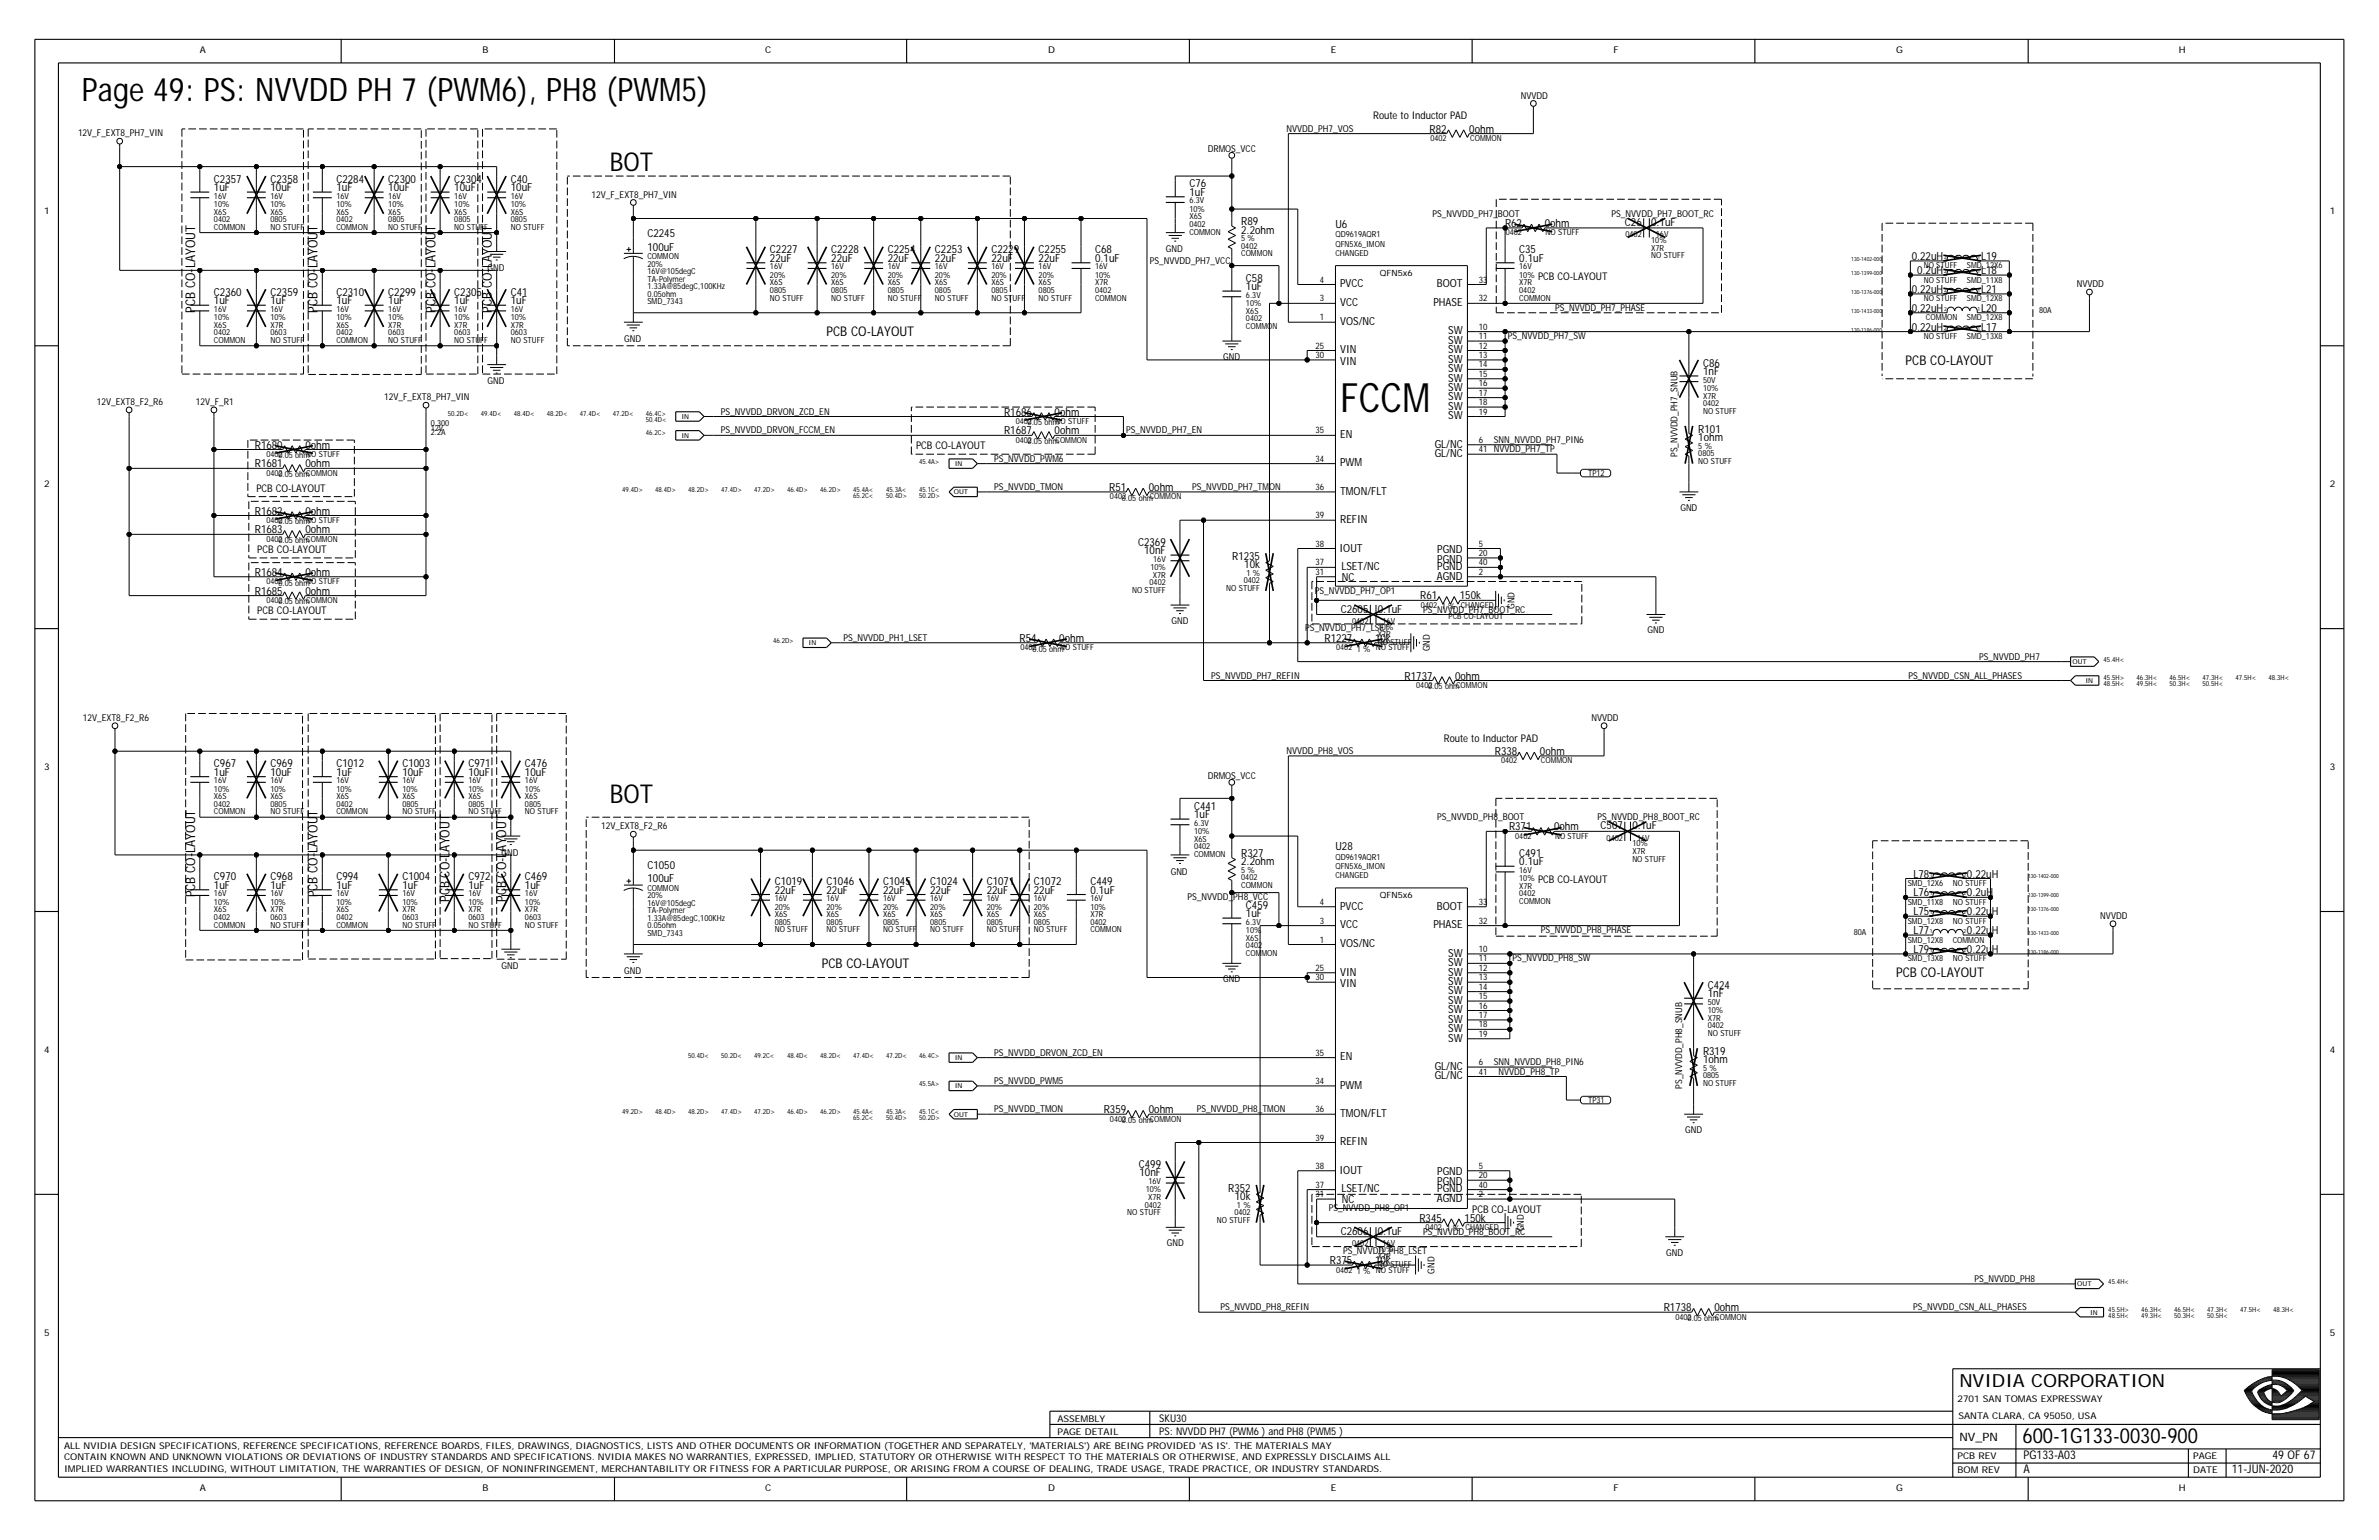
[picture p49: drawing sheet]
<svg xmlns="http://www.w3.org/2000/svg" width="432mm" height="279mm" viewBox="0 0 432 279" stroke-linecap="round" stroke-linejoin="round" font-family="sans-serif">
<defs><g id="words">
<text font-size="7.3" x="243.2" y="74.7">FCCM</text>
<text font-size="5.9" x="14.9" y="18.3">Page 49: PS: NVVDD PH 7 (PWM6), PH8 (PWM5)</text>
<g font-size="4.7">
<text x="110.7" y="31.1">BOT</text>
<text x="110.7" y="145.7">BOT</text>
</g>
<text font-size="3.8" x="367.1" y="261.8">600-1G133-0030-900</text>
<text font-size="3.3" x="355.6" y="251.6">NVIDIA CORPORATION</text>
<g font-size="2.4">
<text x="35.4" y="56.7" transform="rotate(-90 35.4 56.7)">PCB CO-LAYOUT</text>
<text x="57.6" y="56.7" transform="rotate(-90 57.6 56.7)">PCB CO-LAYOUT</text>
<text x="79" y="56.7" transform="rotate(-90 79 56.7)">PCB CO-LAYOUT</text>
<text x="89.3" y="56.7" transform="rotate(-90 89.3 56.7)">PCB CO-LAYOUT</text>
<text x="150" y="61">PCB CO-LAYOUT</text>
<text x="345.9" y="66.2">PCB CO-LAYOUT</text>
<text x="35.4" y="162.8" transform="rotate(-90 35.4 162.8)">PCB CO-LAYOUT</text>
<text x="57.6" y="162.8" transform="rotate(-90 57.6 162.8)">PCB CO-LAYOUT</text>
<text x="81.6" y="163.7" transform="rotate(-90 81.6 163.7)">PCB CO-LAYOUT</text>
<text x="91.9" y="163.7" transform="rotate(-90 91.9 163.7)">PCB CO-LAYOUT</text>
<text x="149.2" y="175.6">PCB CO-LAYOUT</text>
<text x="344.2" y="177.3">PCB CO-LAYOUT</text>
</g>
<g font-size="2.2">
<text x="367.3" y="267.3">A</text>
<text x="367.3" y="264.8">PG133-A03</text>
<text x="405.1" y="267.3">11-JUN-2020</text>
<text x="412.5" y="264.8">49 OF 67</text>
</g>
<text font-size="2.1" x="355.6" y="261.5">NV_PN</text>
<g font-size="2">
<text x="259.5" y="24.1">R82</text>
<text x="266.7" y="24.1">0ohm</text>
<text x="38.8" y="34.7">1uF</text>
<text x="38.8" y="33.1">C2357</text>
<text x="49.1" y="34.7">10uF</text>
<text x="49.1" y="33.1">C2358</text>
<text x="61.1" y="34.7">1uF</text>
<text x="61.1" y="33.1">C2284</text>
<text x="70.5" y="34.7">10uF</text>
<text x="70.5" y="33.1">C2300</text>
<text x="82.5" y="34.7">10uF</text>
<text x="82.5" y="33.1">C2304</text>
<text x="92.7" y="34.7">10uF</text>
<text x="92.7" y="33.1">C40</text>
<text x="215.9" y="35.5">1uF</text>
<text x="215.9" y="34">C76</text>
<text x="225.3" y="40.8">R89</text>
<text x="242.4" y="41.4">U6</text>
<text x="273.2" y="41.2">R62</text>
<text x="280.4" y="41.2">0ohm</text>
<text x="294.9" y="41">C26</text>
<text x="299.7" y="41">0.1uF</text>
<text x="117.5" y="45.5">100uF</text>
<text x="117.5" y="43.1">C2245</text>
<text x="139.8" y="47.5">22uF</text>
<text x="139.8" y="46">C2227</text>
<text x="150.9" y="47.5">22uF</text>
<text x="150.9" y="46">C2228</text>
<text x="161.1" y="47.5">22uF</text>
<text x="161.1" y="46">C2254</text>
<text x="169.7" y="47.5">22uF</text>
<text x="169.7" y="46">C2253</text>
<text x="180" y="47.5">22uF</text>
<text x="180" y="46">C2229</text>
<text x="188.5" y="47.5">22uF</text>
<text x="188.5" y="46">C2255</text>
<text x="198.8" y="47.5">0.1uF</text>
<text x="198.8" y="46">C68</text>
<text x="225.3" y="42.4">2.2ohm</text>
<text x="275.8" y="47.5">0.1uF</text>
<text x="275.8" y="46">C35</text>
<text x="347" y="47.2">0.22uH</text>
<text x="359.6" y="47.2">L19</text>
<text x="38.8" y="53.7">C2360</text>
<text x="49.1" y="53.7">C2359</text>
<text x="61.1" y="53.7">C2310</text>
<text x="70.5" y="53.7">C2299</text>
<text x="82.5" y="53.7">C2305</text>
<text x="92.7" y="53.7">C41</text>
<text x="226.1" y="52.6">1uF</text>
<text x="226.1" y="51.1">C58</text>
<text x="243.2" y="52.1">PVCC</text>
<text x="260.8" y="52.1">BOOT</text>
<text x="347" y="53.2">0.22uH</text>
<text x="348" y="49.7">0.2uH</text>
<text x="359.6" y="49.7">L18</text>
<text x="359.6" y="53.2">L21</text>
<text x="38.8" y="55.2">1uF</text>
<text x="49.1" y="55.2">1uF</text>
<text x="61.1" y="55.2">1uF</text>
<text x="70.5" y="55.2">1uF</text>
<text x="82.5" y="55.2">1uF</text>
<text x="92.7" y="55.2">1uF</text>
<text x="243.2" y="59">VOS/NC</text>
<text x="243.2" y="55.5">VCC</text>
<text x="260.2" y="55.5">PHASE</text>
<text x="347" y="56.6">0.22uH</text>
<text x="347" y="60">0.22uH</text>
<text x="359.6" y="56.6">L20</text>
<text x="359.6" y="60">L17</text>
<text x="243.2" y="64.1">VIN</text>
<text x="262.9" y="65.8">SW</text>
<text x="262.9" y="64.1">SW</text>
<text x="262.9" y="62.4">SW</text>
<text x="262.9" y="60.7">SW</text>
<text x="243.2" y="66.2">VIN</text>
<text x="262.9" y="67.5">SW</text>
<text x="262.9" y="70.9">SW</text>
<text x="262.9" y="69.2">SW</text>
<text x="309.1" y="68">1nF</text>
<text x="309.1" y="66.5">C86</text>
<text x="182.2" y="75.4">R1686</text>
<text x="191.4" y="75.4">0ohm</text>
<text x="262.9" y="72.7">SW</text>
<text x="262.9" y="74.4">SW</text>
<text x="262.9" y="76.1">SW</text>
<text x="46.3" y="81.4">R1680</text>
<text x="55.4" y="81.4">0ohm</text>
<text x="182.2" y="78.8">R1687</text>
<text x="191.4" y="78.8">0ohm</text>
<text x="243.2" y="79.5">EN</text>
<text x="260.4" y="81.2">GL/NC</text>
<text x="260.4" y="82.9">GL/NC</text>
<text x="308.3" y="80">1ohm</text>
<text x="308.3" y="78.5">R101</text>
<text x="46.3" y="84.8">R1681</text>
<text x="55.4" y="84.8">0ohm</text>
<text x="201.3" y="89.1">R51</text>
<text x="208.5" y="89.1">0ohm</text>
<text x="243.2" y="89.8">TMON/FLT</text>
<text x="243.2" y="84.6">PWM</text>
<text x="46.3" y="93.4">R1682</text>
<text x="55.4" y="93.4">0ohm</text>
<text x="243.2" y="94.9">REFIN</text>
<text x="46.3" y="96.8">R1683</text>
<text x="55.4" y="96.8">0ohm</text>
<text x="206.6" y="99">C2369</text>
<text x="207.7" y="100.5">10nF</text>
<text x="223.6" y="101.6">R1235</text>
<text x="243.1" y="100.1">IOUT</text>
<text x="260.9" y="100.4">PGND</text>
<text x="46.3" y="107.9">R1685</text>
<text x="46.3" y="104.5">R1684</text>
<text x="55.4" y="104.5">0ohm</text>
<text x="55.4" y="107.9">0ohm</text>
<text x="225.8" y="103.1">10k</text>
<text x="243.5" y="103.3">LSET/NC</text>
<text x="243.6" y="105.3">NC</text>
<text x="260.8" y="105.2">AGND</text>
<text x="260.9" y="103.4">PGND</text>
<text x="260.9" y="102.1">PGND</text>
<text x="243.4" y="111.1">C2605</text>
<text x="250.1" y="111.1">0.1uF</text>
<text x="257.8" y="108.7">R61</text>
<text x="265" y="108.7">150k</text>
<text x="185.1" y="116.4">R54</text>
<text x="192.3" y="116.4">0ohm</text>
<text x="240.4" y="116.4">R1227</text>
<text x="249.6" y="116.4">10k</text>
<text x="254.9" y="123.3">R1737</text>
<text x="264.1" y="123.3">0ohm</text>
<text x="271.3" y="137">R338</text>
<text x="279.5" y="137">0ohm</text>
<text x="38.8" y="140.7">1uF</text>
<text x="38.8" y="139.2">C967</text>
<text x="49.1" y="140.7">10uF</text>
<text x="49.1" y="139.2">C969</text>
<text x="61.1" y="140.7">1uF</text>
<text x="61.1" y="139.2">C1012</text>
<text x="73" y="140.7">10uF</text>
<text x="73" y="139.2">C1003</text>
<text x="85" y="140.7">10uF</text>
<text x="85" y="139.2">C971</text>
<text x="95.3" y="140.7">10uF</text>
<text x="95.3" y="139.2">C476</text>
<text x="216.7" y="148.4">1uF</text>
<text x="216.7" y="146.9">C441</text>
<text x="225.3" y="155.4">R327</text>
<text x="242.4" y="154.3">U28</text>
<text x="273.9" y="150.7">R371</text>
<text x="275.8" y="155.4">C491</text>
<text x="282.1" y="150.7">0ohm</text>
<text x="290.5" y="150.5">C507</text>
<text x="296.3" y="150.5">0.1uF</text>
<text x="38.8" y="161.3">1uF</text>
<text x="38.8" y="159.7">C970</text>
<text x="49.1" y="161.3">1uF</text>
<text x="49.1" y="159.7">C968</text>
<text x="61.1" y="161.3">1uF</text>
<text x="61.1" y="159.7">C994</text>
<text x="73" y="161.3">1uF</text>
<text x="73" y="159.7">C1004</text>
<text x="85" y="161.3">1uF</text>
<text x="85" y="159.7">C972</text>
<text x="95.3" y="161.3">1uF</text>
<text x="95.3" y="159.7">C469</text>
<text x="117.5" y="160.1">100uF</text>
<text x="117.5" y="157.7">C1050</text>
<text x="140.6" y="160.6">C1019</text>
<text x="150" y="160.6">C1046</text>
<text x="160.3" y="160.6">C1045</text>
<text x="168.8" y="160.6">C1024</text>
<text x="179.1" y="160.6">C1071</text>
<text x="187.7" y="160.6">C1072</text>
<text x="197.9" y="160.6">C449</text>
<text x="225.3" y="157">2.2ohm</text>
<text x="275.8" y="157">0.1uF</text>
<text x="347.3" y="159.2">L78</text>
<text x="357" y="159.2">0.22uH</text>
<text x="140.6" y="162.1">22uF</text>
<text x="150" y="162.1">22uF</text>
<text x="160.3" y="162.1">22uF</text>
<text x="168.8" y="162.1">22uF</text>
<text x="179.1" y="162.1">22uF</text>
<text x="187.7" y="162.1">22uF</text>
<text x="197.9" y="162.1">0.1uF</text>
<text x="226.1" y="166.4">1uF</text>
<text x="226.1" y="164.9">C459</text>
<text x="243.2" y="165">PVCC</text>
<text x="260.8" y="165">BOOT</text>
<text x="347.3" y="166.1">L75</text>
<text x="347.3" y="162.6">L76</text>
<text x="357" y="162.6">0.2uH</text>
<text x="357" y="166.1">0.22uH</text>
<text x="243.2" y="171.9">VOS/NC</text>
<text x="243.2" y="168.4">VCC</text>
<text x="260.2" y="168.4">PHASE</text>
<text x="262.9" y="173.6">SW</text>
<text x="347.3" y="172.9">L79</text>
<text x="347.3" y="169.5">L77</text>
<text x="357" y="169.5">0.22uH</text>
<text x="357" y="172.9">0.22uH</text>
<text x="243.2" y="177">VIN</text>
<text x="243.2" y="179.1">VIN</text>
<text x="262.9" y="178.7">SW</text>
<text x="262.9" y="177">SW</text>
<text x="262.9" y="175.3">SW</text>
<text x="310" y="179.4">C424</text>
<text x="262.9" y="180.4">SW</text>
<text x="262.9" y="183.8">SW</text>
<text x="262.9" y="182.1">SW</text>
<text x="262.9" y="185.6">SW</text>
<text x="310" y="180.9">1nF</text>
<text x="262.9" y="187.3">SW</text>
<text x="262.9" y="189">SW</text>
<text x="309.1" y="191.4">R319</text>
<text x="243.2" y="192.4">EN</text>
<text x="243.2" y="197.5">PWM</text>
<text x="260.4" y="194.1">GL/NC</text>
<text x="260.4" y="195.8">GL/NC</text>
<text x="309.1" y="192.9">1ohm</text>
<text x="200.3" y="202">R359</text>
<text x="208.5" y="202">0ohm</text>
<text x="243.2" y="202.7">TMON/FLT</text>
<text x="243.2" y="207.8">REFIN</text>
<text x="206.7" y="211.9">C499</text>
<text x="206.8" y="213.4">10nF</text>
<text x="243.1" y="213">IOUT</text>
<text x="260.9" y="213.3">PGND</text>
<text x="260.9" y="215">PGND</text>
<text x="222.9" y="216.2">R352</text>
<text x="224.1" y="217.7">10k</text>
<text x="243.5" y="216.2">LSET/NC</text>
<text x="243.6" y="218.2">NC</text>
<text x="257.6" y="221.6">R345</text>
<text x="260.8" y="218.1">AGND</text>
<text x="260.9" y="216.3">PGND</text>
<text x="265.8" y="221.6">150k</text>
<text x="243.4" y="224">C2606</text>
<text x="250.1" y="224">0.1uF</text>
<text x="241.4" y="229.3">R375</text>
<text x="249.6" y="229.3">10k</text>
<text x="302" y="237.9">R1738</text>
<text x="311.2" y="237.9">0ohm</text>
</g>
<g font-size="1.9">
<text x="249.2" y="21.7">Route to Inductor PAD</text>
<text x="279.2" y="50.8">PCB CO-LAYOUT</text>
<text x="166.3" y="81.6">PCB CO-LAYOUT</text>
<text x="46.5" y="89.2">PCB CO-LAYOUT</text>
<text x="46.7" y="100.4">PCB CO-LAYOUT</text>
<text x="46.7" y="111.5">PCB CO-LAYOUT</text>
<text x="262.1" y="134.6">Route to Inductor PAD</text>
<text x="279.2" y="160.2">PCB CO-LAYOUT</text>
<text x="267.2" y="220.1">PCB CO-LAYOUT</text>
<text x="210.4" y="257.9">SKU30</text>
<text x="210.4" y="260.3">PS: NVVDD PH7 (PWM6 ) and PH8 (PWM5 )</text>
</g>
<g font-size="1.7">
<text x="36.3" y="9.7">A</text>
<text x="87.6" y="9.7">B</text>
<text x="138.9" y="9.7">C</text>
<text x="190.2" y="9.7">D</text>
<text x="241.5" y="9.7">E</text>
<text x="292.9" y="9.7">F</text>
<text x="344.2" y="9.7">G</text>
<text x="395.5" y="9.7">H</text>
<text x="276" y="17.9">NVVDD</text>
<text x="233.5" y="23.9">NVVDD_PH7_VOS</text>
<text x="14.2" y="24.8">12V_F_EXT8_PH7_VIN</text>
<text x="219.2" y="27.7">DRMOS_VCC</text>
<text x="107.4" y="35.9">12V_F_EXT8_PH7_VIN</text>
<text x="8" y="38.8">1</text>
<text x="260" y="39.3">PS_NVVDD_PH7_BOOT</text>
<text x="292.5" y="39.3">PS_NVVDD_PH7_BOOT_RC</text>
<text x="422.9" y="38.8">1</text>
<text x="208.7" y="47.9">PS_NVVDD_PH7_VCC</text>
<text x="211.6" y="45.8">GND</text>
<text x="88.5" y="49.2">GND</text>
<text x="376.9" y="52.1">NVVDD</text>
<text x="282.3" y="56.4">PS_NVVDD_PH7_PHASE</text>
<text x="113.3" y="62">GND</text>
<text x="222" y="65.3">GND</text>
<text x="273.7" y="61.5">PS_NVVDD_PH7_SW</text>
<text x="88.5" y="69.7">GND</text>
<text x="17.6" y="73.5">12V_EXT8_F2_R6</text>
<text x="35.6" y="73.5">12V_F_R1</text>
<text x="69.8" y="72.7">12V_F_EXT8_PH7_VIN</text>
<text x="130.9" y="75.2">PS_NVVDD_DRVON_ZCD_EN</text>
<text x="130.9" y="78.6">PS_NVVDD_DRVON_FCCM_EN</text>
<text x="180.5" y="83.8">PS_NVVDD_PWM6</text>
<text x="204.4" y="78.6">PS_NVVDD_PH7_EN</text>
<text x="271.1" y="80.4">SNN_NVVDD_PH7_PIN6</text>
<text x="304.5" y="82.9" transform="rotate(-90 304.5 82.9)">PS_NVVDD_PH7_SNUB</text>
<text x="8" y="88.4">2</text>
<text x="180.5" y="88.9">PS_NVVDD_TMON</text>
<text x="216.4" y="88.9">PS_NVVDD_PH7_TMON</text>
<text x="422.9" y="88.4">2</text>
<text x="305" y="92.7">GND</text>
<text x="238.6" y="107.7">PS_NVVDD_PH7_OP1</text>
<text x="212.6" y="113.2">GND</text>
<text x="258.3" y="111.1">PS_NVVDD_PH7_BOOT_RC</text>
<text x="274.9" y="110.5" transform="rotate(-90 274.9 110.5)">GND</text>
<text x="153.1" y="116.3">PS_NVVDD_PH1_LSET</text>
<text x="236.9" y="114.6">PS_NVVDD_PH7_LSET</text>
<text x="259.5" y="118.2" transform="rotate(-90 259.5 118.2)">GND</text>
<text x="299" y="114.9">GND</text>
<text x="359.2" y="119.7">PS_NVVDD_PH7</text>
<text x="219.8" y="123.1">PS_NVVDD_PH7_REFIN</text>
<text x="346.4" y="123.1">PS_NVVDD_CSN_ALL_PHASES</text>
<text x="15" y="130.8">12V_EXT8_F2_R6</text>
<text x="288.8" y="130.8">NVVDD</text>
<text x="233.5" y="136.8">NVVDD_PH8_VOS</text>
<text x="8" y="139.7">3</text>
<text x="219.2" y="141.4">DRMOS_VCC</text>
<text x="422.9" y="139.7">3</text>
<text x="260.9" y="148.8">PS_NVVDD_PH8_BOOT</text>
<text x="289.9" y="148.8">PS_NVVDD_PH8_BOOT_RC</text>
<text x="91" y="155.2">GND</text>
<text x="109.1" y="150.5">12V_EXT8_F2_R6</text>
<text x="212.5" y="158.7">GND</text>
<text x="215.5" y="163.3">PS_NVVDD_PH8_VCC</text>
<text x="381.2" y="166.7">NVVDD</text>
<text x="279.7" y="169.3">PS_NVVDD_PH8_PHASE</text>
<text x="91" y="175.8">GND</text>
<text x="113.3" y="176.6">GND</text>
<text x="222" y="178.2">GND</text>
<text x="274.6" y="174.4">PS_NVVDD_PH8_SW</text>
<text x="8" y="191">4</text>
<text x="180.5" y="191.5">PS_NVVDD_DRVON_ZCD_EN</text>
<text x="422.9" y="191">4</text>
<text x="180.5" y="196.7">PS_NVVDD_PWM5</text>
<text x="271.1" y="193.3">SNN_NVVDD_PH8_PIN6</text>
<text x="272" y="195">NVVDD_PH8_TP</text>
<text x="305.3" y="197.5" transform="rotate(-90 305.3 197.5)">PS_NVVDD_PH8_SNUB</text>
<text x="180.5" y="201.8">PS_NVVDD_TMON</text>
<text x="217.2" y="201.8">PS_NVVDD_PH8_TMON</text>
<text x="305.9" y="205.6">GND</text>
<text x="241.2" y="219.8">PS_NVVDD_PH8_OP1</text>
<text x="211.8" y="226.1">GND</text>
<text x="243.8" y="227.5">PS_NVVDD_PH8_LSET</text>
<text x="258.3" y="224">PS_NVVDD_PH8_BOOT_RC</text>
<text x="276.6" y="223.4" transform="rotate(-90 276.6 223.4)">GND</text>
<text x="302.4" y="227.8">GND</text>
<text x="260.4" y="231.1" transform="rotate(-90 260.4 231.1)">GND</text>
<text x="358.4" y="232.6">PS_NVVDD_PH8</text>
<text x="221.5" y="237.7">PS_NVVDD_PH8_REFIN</text>
<text x="347.3" y="237.7">PS_NVVDD_CSN_ALL_PHASES</text>
<text x="8" y="242.3">5</text>
<text x="422.9" y="242.3">5</text>
<text x="191.9" y="257.9">ASSEMBLY</text>
<text x="355.3" y="254.3">2701 SAN TOMAS EXPRESSWAY</text>
<text x="355.5" y="257.4">SANTA CLARA, CA 95050, USA</text>
<text x="11.6" y="262.9">ALL NVIDIA DESIGN SPECIFICATIONS, REFERENCE SPECIFICATIONS, REFERENCE BOARDS, FILES, DRAWINGS, DIAGNOSTICS, LISTS AND OTHER DOCUMENTS OR INFORMATION (TOGETHER AND SEPARATELY, 'MATERIALS') ARE BEING PROVIDED 'AS IS'. THE MATERIALS MAY</text>
<text x="191.9" y="260.3">PAGE DETAIL</text>
<text x="11.6" y="264.9">CONTAIN KNOWN AND UNKNOWN VIOLATIONS OR DEVIATIONS OF INDUSTRY STANDARDS AND SPECIFICATIONS. NVIDIA MAKES NO WARRANTIES, EXPRESSED, IMPLIED, STATUTORY OR OTHERWISE WITH RESPECT TO THE MATERIALS OR OTHERWISE, AND EXPRESSLY DISCLAIMS ALL</text>
<text x="11.6" y="267.2">IMPLIED WARRANTIES INCLUDING, WITHOUT LIMITATION, THE WARRANTIES OF DESIGN, OF NONINFRINGEMENT, MERCHANTABILITY OR FITNESS FOR A PARTICULAR PURPOSE, OR ARISING FROM A COURSE OF DEALING, TRADE USAGE, TRADE PRACTICE, OR INDUSTRY STANDARDS.</text>
<text x="355.3" y="267.3">BOM REV</text>
<text x="355.3" y="264.8">PCB REV</text>
<text x="398.1" y="264.8">PAGE</text>
<text x="398.1" y="267.3">DATE</text>
<text x="36.3" y="270.6">A</text>
<text x="87.6" y="270.6">B</text>
<text x="138.9" y="270.6">C</text>
<text x="190.2" y="270.6">D</text>
<text x="241.5" y="270.6">E</text>
<text x="292.9" y="270.6">F</text>
<text x="344.2" y="270.6">G</text>
<text x="395.5" y="270.6">H</text>
</g>
<g font-size="1.6">
<text x="239.6" y="51.3">4</text>
<text x="250.4" y="50.1">QFN5x6</text>
<text x="268.4" y="51.3">33</text>
<text x="239.6" y="58.1">1</text>
<text x="239.6" y="54.7">3</text>
<text x="268.4" y="59.8">10</text>
<text x="268.4" y="54.7">32</text>
<text x="238.8" y="65">30</text>
<text x="238.8" y="63.2">25</text>
<text x="268.4" y="65">13</text>
<text x="268.4" y="63.2">12</text>
<text x="268.4" y="61.5">11</text>
<text x="268.4" y="71.8">17</text>
<text x="268.4" y="70.1">16</text>
<text x="268.4" y="68.4">15</text>
<text x="268.4" y="66.7">14</text>
<text x="268.4" y="75.2">19</text>
<text x="268.4" y="73.5">18</text>
<text x="238.8" y="83.8">34</text>
<text x="238.8" y="78.6">35</text>
<text x="268.4" y="82.1">41 NVVDD_PH7_TP</text>
<text x="268.4" y="80.4">6</text>
<text x="238.8" y="88.9">36</text>
<text x="238.8" y="94">39</text>
<text x="238.8" y="99.2">38</text>
<text x="268.4" y="100.9">20</text>
<text x="268.4" y="99.2">5</text>
<text x="238.8" y="104.3">31</text>
<text x="238.8" y="102.6">37</text>
<text x="268.4" y="102.6">40</text>
<text x="268.4" y="104.3">2</text>
<text x="239.6" y="167.6">3</text>
<text x="239.6" y="164.2">4</text>
<text x="250.4" y="163">QFN5x6</text>
<text x="268.4" y="167.6">32</text>
<text x="268.4" y="164.2">33</text>
<text x="239.6" y="171">1</text>
<text x="268.4" y="172.7">10</text>
<text x="238.8" y="177.9">30</text>
<text x="238.8" y="176.1">25</text>
<text x="268.4" y="179.6">14</text>
<text x="268.4" y="177.9">13</text>
<text x="268.4" y="176.1">12</text>
<text x="268.4" y="174.4">11</text>
<text x="268.4" y="184.7">17</text>
<text x="268.4" y="183">16</text>
<text x="268.4" y="181.3">15</text>
<text x="238.8" y="191.5">35</text>
<text x="268.4" y="188.1">19</text>
<text x="268.4" y="186.4">18</text>
<text x="238.8" y="196.7">34</text>
<text x="268.4" y="195">41</text>
<text x="268.4" y="193.3">6</text>
<text x="238.8" y="201.8">36</text>
<text x="238.8" y="206.9">39</text>
<text x="238.8" y="215.5">37</text>
<text x="238.8" y="212.1">38</text>
<text x="268.4" y="215.5">40</text>
<text x="268.4" y="213.8">20</text>
<text x="268.4" y="212.1">5</text>
<text x="238.8" y="217.2">31</text>
<text x="268.4" y="217.2">2</text>
</g>
<g font-size="1.5">
<text x="259.6" y="25.6">0402</text>
<text x="266.9" y="25.6">COMMON</text>
<text x="38.8" y="36">16V</text>
<text x="38.8" y="37.6">10%</text>
<text x="38.8" y="40.3">0402</text>
<text x="38.8" y="41.7">COMMON</text>
<text x="38.8" y="39">X6S</text>
<text x="49.1" y="36">16V</text>
<text x="49.1" y="37.6">10%</text>
<text x="49.1" y="39">X6S</text>
<text x="49.1" y="40.3">0805</text>
<text x="49.1" y="41.7">NO STUFF</text>
<text x="61.1" y="36">16V</text>
<text x="61.1" y="37.6">10%</text>
<text x="61.1" y="39">X6S</text>
<text x="61.1" y="40.3">0402</text>
<text x="61.1" y="41.7">COMMON</text>
<text x="70.5" y="36">16V</text>
<text x="70.5" y="37.6">10%</text>
<text x="70.5" y="39">X6S</text>
<text x="70.5" y="40.3">0805</text>
<text x="70.5" y="41.7">NO STUFF</text>
<text x="82.5" y="39">X6S</text>
<text x="82.5" y="36">16V</text>
<text x="82.5" y="37.6">10%</text>
<text x="82.5" y="40.3">0805</text>
<text x="82.5" y="41.7">NO STUFF</text>
<text x="92.7" y="36">16V</text>
<text x="92.7" y="40.3">0805</text>
<text x="92.7" y="41.7">NO STUFF</text>
<text x="92.7" y="37.6">10%</text>
<text x="92.7" y="39">X6S</text>
<text x="215.9" y="36.9">6.3V</text>
<text x="215.9" y="39.8">X6S</text>
<text x="215.9" y="38.4">10%</text>
<text x="215.9" y="41.2">0402</text>
<text x="117.5" y="47">COMMON</text>
<text x="215.9" y="42.5">COMMON</text>
<text x="225.3" y="45.1">0402</text>
<text x="225.3" y="46.5">COMMON</text>
<text x="225.3" y="43.7">5 %</text>
<text x="242.4" y="43.1">QD9619AQR1</text>
<text x="242.4" y="46.5">CHANGED</text>
<text x="242.4" y="44.8">QFN5X6_IMON</text>
<text x="273.3" y="42.7">0402</text>
<text x="280.5" y="42.7">NO STUFF</text>
<text x="295" y="43.1">0402</text>
<text x="299.7" y="46.8">NO STUFF</text>
<text x="299.7" y="44.1">10%</text>
<text x="299.7" y="45.5">X7R</text>
<text x="300.6" y="43.1">16V</text>
<text x="117.5" y="48.4">20%</text>
<text x="117.5" y="53.8">0.05ohm</text>
<text x="117.5" y="49.7">16V@105degC</text>
<text x="117.5" y="51.1">TA-Polymer</text>
<text x="117.5" y="52.5">1.33A@85degC,100KHz</text>
<text x="139.8" y="50.4">20%</text>
<text x="139.8" y="48.9">16V</text>
<text x="139.8" y="51.8">X6S</text>
<text x="139.8" y="53.2">0805</text>
<text x="150.9" y="53.2">0805</text>
<text x="150.9" y="50.4">20%</text>
<text x="150.9" y="48.9">16V</text>
<text x="150.9" y="51.8">X6S</text>
<text x="161.1" y="48.9">16V</text>
<text x="161.1" y="51.8">X6S</text>
<text x="161.1" y="53.2">0805</text>
<text x="161.1" y="50.4">20%</text>
<text x="169.7" y="48.9">16V</text>
<text x="169.7" y="50.4">20%</text>
<text x="169.7" y="51.8">X6S</text>
<text x="169.7" y="53.2">0805</text>
<text x="180" y="48.9">16V</text>
<text x="180" y="50.4">20%</text>
<text x="180" y="53.2">0805</text>
<text x="180" y="51.8">X6S</text>
<text x="188.5" y="48.9">16V</text>
<text x="188.5" y="50.4">20%</text>
<text x="188.5" y="51.8">X6S</text>
<text x="188.5" y="53.2">0805</text>
<text x="198.8" y="53.2">0402</text>
<text x="198.8" y="48.9">16V</text>
<text x="198.8" y="50.4">10%</text>
<text x="198.8" y="51.8">X7R</text>
<text x="275.8" y="48.9">16V</text>
<text x="275.8" y="53.2">0402</text>
<text x="275.8" y="51.8">X7R</text>
<text x="275.8" y="50.4">10%</text>
<text x="349.2" y="48.7">NO STUFF</text>
<text x="349.2" y="51.3">NO STUFF</text>
<text x="357" y="51.3">SMD_11X8</text>
<text x="357" y="48.7">SMD_12X6</text>
<text x="38.8" y="56.6">16V</text>
<text x="38.8" y="58.1">10%</text>
<text x="38.8" y="59.5">X6S</text>
<text x="49.1" y="56.6">16V</text>
<text x="49.1" y="58.1">10%</text>
<text x="49.1" y="59.5">X7R</text>
<text x="61.1" y="56.6">16V</text>
<text x="61.1" y="58.1">10%</text>
<text x="61.1" y="59.5">X6S</text>
<text x="70.5" y="59.5">X7R</text>
<text x="70.5" y="58.1">10%</text>
<text x="70.5" y="56.6">16V</text>
<text x="82.5" y="56.6">16V</text>
<text x="82.5" y="58.1">10%</text>
<text x="82.5" y="59.5">X7R</text>
<text x="92.7" y="59.5">X7R</text>
<text x="92.7" y="58.1">10%</text>
<text x="92.7" y="56.6">16V</text>
<text x="117.5" y="55.2">SMD_7343</text>
<text x="139.8" y="54.5">NO STUFF</text>
<text x="150.9" y="54.5">NO STUFF</text>
<text x="161.1" y="54.5">NO STUFF</text>
<text x="169.7" y="54.5">NO STUFF</text>
<text x="180" y="54.5">NO STUFF</text>
<text x="188.5" y="54.5">NO STUFF</text>
<text x="198.8" y="54.5">COMMON</text>
<text x="226.1" y="56.9">X6S</text>
<text x="226.1" y="54">6.3V</text>
<text x="226.1" y="59.7">COMMON</text>
<text x="226.1" y="55.5">10%</text>
<text x="226.1" y="58.3">0402</text>
<text x="275.8" y="54.5">COMMON</text>
<text x="349.2" y="54.7">NO STUFF</text>
<text x="349.6" y="58.1">COMMON</text>
<text x="357" y="54.7">SMD_12X8</text>
<text x="357" y="58.1">SMD_12X8</text>
<text x="370.1" y="56.7">80A</text>
<text x="38.8" y="60.9">0402</text>
<text x="38.8" y="62.2">COMMON</text>
<text x="49.1" y="60.9">0603</text>
<text x="49.1" y="62.2">NO STUFF</text>
<text x="61.1" y="60.9">0402</text>
<text x="61.1" y="62.2">COMMON</text>
<text x="70.5" y="60.9">0603</text>
<text x="70.5" y="62.2">NO STUFF</text>
<text x="82.5" y="62.2">NO STUFF</text>
<text x="82.5" y="60.9">0603</text>
<text x="92.7" y="62.2">NO STUFF</text>
<text x="92.7" y="60.9">0603</text>
<text x="349.2" y="61.5">NO STUFF</text>
<text x="357" y="61.5">SMD_13X8</text>
<text x="309.1" y="69.4">50V</text>
<text x="309.1" y="70.9">10%</text>
<text x="78.2" y="77.3">0.300</text>
<text x="184.4" y="76.9">0402</text>
<text x="186.5" y="77.2">0.05 ohmNO STUFF</text>
<text x="309.1" y="73.7">0402</text>
<text x="309.1" y="72.3">X7R</text>
<text x="309.1" y="75.1">NO STUFF</text>
<text x="48.4" y="82.9">0402</text>
<text x="50.5" y="83.2">0.05 ohmNO STUFF</text>
<text x="78.2" y="79">2.2A</text>
<text x="78.2" y="78.1">12V</text>
<text x="184.4" y="80.4">0402</text>
<text x="186.5" y="80.6">0.05 ohmCOMMON</text>
<text x="308.3" y="81.4">5 %</text>
<text x="308.3" y="82.7">0805</text>
<text x="48.4" y="86.3">0402</text>
<text x="50.5" y="86.6">0.05 ohmCOMMON</text>
<text x="288.2" y="86.3">TP12</text>
<text x="308.3" y="84.1">NO STUFF</text>
<text x="48.4" y="94.9">0402</text>
<text x="50.5" y="95.1">0.05 ohmNO STUFF</text>
<text x="201.5" y="90.6">0402</text>
<text x="203.6" y="90.9">0.05 ohmCOMMON</text>
<text x="48.4" y="98.3">0402</text>
<text x="50.5" y="98.6">0.05 ohmCOMMON</text>
<text x="209.3" y="101.9">16V</text>
<text x="48.4" y="106">0402</text>
<text x="50.5" y="106.3">0.05 ohmNO STUFF</text>
<text x="205.5" y="107.6">NO STUFF</text>
<text x="208.6" y="106.2">0402</text>
<text x="208.8" y="103.4">10%</text>
<text x="209.2" y="104.8">X7R</text>
<text x="222.6" y="107.2">NO STUFF</text>
<text x="225.7" y="105.8">0402</text>
<text x="226.2" y="104.5">1 %</text>
<text x="48.4" y="109.4">0402</text>
<text x="50.5" y="109.7">0.05 ohmCOMMON</text>
<text x="245.4" y="113.2">0402</text>
<text x="250.9" y="113.2">16V</text>
<text x="257.9" y="110.3">0402</text>
<text x="261.7" y="110.5">1 % CHANGED</text>
<text x="262.9" y="112.3">PCB CO-LAYOUT</text>
<text x="185.2" y="118">0402</text>
<text x="187.4" y="118.2">0.05 ohmNO STUFF</text>
<text x="242.5" y="118">0402</text>
<text x="246.3" y="118.2">1 % NO STUFF</text>
<text x="250.1" y="117">NO STUFF</text>
<text x="250.1" y="115.6">X7R</text>
<text x="250.1" y="114.2">10%</text>
<text x="257.1" y="124.8">0402</text>
<text x="259.2" y="125.1">0.05 ohmCOMMON</text>
<text x="38.8" y="143.6">10%</text>
<text x="38.8" y="142.1">16V</text>
<text x="49.1" y="142.1">16V</text>
<text x="49.1" y="143.6">10%</text>
<text x="61.1" y="143.6">10%</text>
<text x="61.1" y="142.1">16V</text>
<text x="73" y="143.6">10%</text>
<text x="73" y="142.1">16V</text>
<text x="85" y="142.1">16V</text>
<text x="85" y="143.6">10%</text>
<text x="95.3" y="142.1">16V</text>
<text x="95.3" y="143.6">10%</text>
<text x="272.4" y="138.5">0402</text>
<text x="279.7" y="138.5">COMMON</text>
<text x="38.8" y="145">X6S</text>
<text x="38.8" y="147.8">COMMON</text>
<text x="38.8" y="146.4">0402</text>
<text x="49.1" y="145">X6S</text>
<text x="49.1" y="147.8">NO STUFF</text>
<text x="49.1" y="146.4">0805</text>
<text x="61.1" y="145">X6S</text>
<text x="61.1" y="147.8">COMMON</text>
<text x="61.1" y="146.4">0402</text>
<text x="73" y="145">X6S</text>
<text x="73" y="146.4">0805</text>
<text x="73" y="147.8">NO STUFF</text>
<text x="85" y="146.4">0805</text>
<text x="85" y="145">X6S</text>
<text x="85" y="147.8">NO STUFF</text>
<text x="95.3" y="145">X6S</text>
<text x="95.3" y="146.4">0805</text>
<text x="95.3" y="147.8">NO STUFF</text>
<text x="216.7" y="149.8">6.3V</text>
<text x="216.7" y="152.7">X6S</text>
<text x="216.7" y="151.3">10%</text>
<text x="216.7" y="155.4">COMMON</text>
<text x="216.7" y="154.1">0402</text>
<text x="242.4" y="156">QD9619AQR1</text>
<text x="275" y="152.2">0402</text>
<text x="282.3" y="152.2">NO STUFF</text>
<text x="291.6" y="152.5">0402</text>
<text x="296.3" y="154.9">X7R</text>
<text x="296.3" y="153.6">10%</text>
<text x="297.1" y="152.5">16V</text>
<text x="117.5" y="161.6">COMMON</text>
<text x="225.3" y="159.7">0402</text>
<text x="225.3" y="161.1">COMMON</text>
<text x="225.3" y="158.4">5 %</text>
<text x="242.4" y="159.4">CHANGED</text>
<text x="242.4" y="157.7">QFN5X6_IMON</text>
<text x="275.8" y="158.4">16V</text>
<text x="275.8" y="159.9">10%</text>
<text x="275.8" y="161.3">X7R</text>
<text x="296.3" y="156.3">NO STUFF</text>
<text x="346.3" y="160.8">SMD_12X6</text>
<text x="354.4" y="160.8">NO STUFF</text>
<text x="38.8" y="162.6">16V</text>
<text x="38.8" y="164.2">10%</text>
<text x="38.8" y="166.9">0402</text>
<text x="38.8" y="165.5">X6S</text>
<text x="49.1" y="162.6">16V</text>
<text x="49.1" y="166.9">0603</text>
<text x="49.1" y="165.5">X7R</text>
<text x="49.1" y="164.2">10%</text>
<text x="61.1" y="162.6">16V</text>
<text x="61.1" y="166.9">0402</text>
<text x="61.1" y="165.5">X6S</text>
<text x="61.1" y="164.2">10%</text>
<text x="73" y="162.6">16V</text>
<text x="73" y="166.9">0603</text>
<text x="73" y="164.2">10%</text>
<text x="73" y="165.5">X7R</text>
<text x="85" y="162.6">16V</text>
<text x="85" y="166.9">0603</text>
<text x="85" y="164.2">10%</text>
<text x="85" y="165.5">X7R</text>
<text x="95.3" y="162.6">16V</text>
<text x="95.3" y="166.9">0603</text>
<text x="95.3" y="164.2">10%</text>
<text x="95.3" y="165.5">X7R</text>
<text x="117.5" y="163">20%</text>
<text x="117.5" y="167.1">1.33A@85degC,100KHz</text>
<text x="117.5" y="164.3">16V@105degC</text>
<text x="117.5" y="165.7">TA-Polymer</text>
<text x="140.6" y="163.5">16V</text>
<text x="140.6" y="165">20%</text>
<text x="140.6" y="166.4">X6S</text>
<text x="140.6" y="167.8">0805</text>
<text x="150" y="163.5">16V</text>
<text x="150" y="165">20%</text>
<text x="150" y="166.4">X6S</text>
<text x="150" y="167.8">0805</text>
<text x="160.3" y="163.5">16V</text>
<text x="160.3" y="165">20%</text>
<text x="160.3" y="166.4">X6S</text>
<text x="160.3" y="167.8">0805</text>
<text x="168.8" y="163.5">16V</text>
<text x="168.8" y="167.8">0805</text>
<text x="168.8" y="165">20%</text>
<text x="168.8" y="166.4">X6S</text>
<text x="179.1" y="163.5">16V</text>
<text x="179.1" y="165">20%</text>
<text x="179.1" y="167.8">0805</text>
<text x="179.1" y="166.4">X6S</text>
<text x="187.7" y="163.5">16V</text>
<text x="187.7" y="166.4">X6S</text>
<text x="187.7" y="165">20%</text>
<text x="187.7" y="167.8">0805</text>
<text x="197.9" y="165">10%</text>
<text x="197.9" y="167.8">0402</text>
<text x="197.9" y="163.5">16V</text>
<text x="197.9" y="166.4">X7R</text>
<text x="226.1" y="167.8">6.3V</text>
<text x="275.8" y="164">COMMON</text>
<text x="275.8" y="162.6">0402</text>
<text x="346.3" y="164.2">SMD_11X8</text>
<text x="346.3" y="167.6">SMD_12X8</text>
<text x="354.4" y="167.6">NO STUFF</text>
<text x="354.4" y="164.2">NO STUFF</text>
<text x="38.8" y="168.3">COMMON</text>
<text x="49.1" y="168.3">NO STUFF</text>
<text x="61.1" y="168.3">COMMON</text>
<text x="73" y="168.3">NO STUFF</text>
<text x="85" y="168.3">NO STUFF</text>
<text x="95.3" y="168.3">NO STUFF</text>
<text x="117.5" y="168.4">0.05ohm</text>
<text x="117.5" y="169.8">SMD_7343</text>
<text x="140.6" y="169.1">NO STUFF</text>
<text x="150" y="169.1">NO STUFF</text>
<text x="160.3" y="169.1">NO STUFF</text>
<text x="168.8" y="169.1">NO STUFF</text>
<text x="179.1" y="169.1">NO STUFF</text>
<text x="187.7" y="169.1">NO STUFF</text>
<text x="197.9" y="169.1">COMMON</text>
<text x="226.1" y="173.4">COMMON</text>
<text x="226.1" y="170.7">X6S</text>
<text x="226.1" y="172">0402</text>
<text x="226.1" y="169.3">10%</text>
<text x="336.5" y="169.6">80A</text>
<text x="346.3" y="171">SMD_12X8</text>
<text x="354.4" y="171">COMMON</text>
<text x="346.3" y="174.4">SMD_13X8</text>
<text x="354.4" y="174.4">NO STUFF</text>
<text x="310" y="183.8">10%</text>
<text x="310" y="185.2">X7R</text>
<text x="310" y="182.3">50V</text>
<text x="310" y="188">NO STUFF</text>
<text x="310" y="186.6">0402</text>
<text x="309.1" y="197">NO STUFF</text>
<text x="309.1" y="194.3">5 %</text>
<text x="309.1" y="195.6">0805</text>
<text x="201.5" y="203.5">0402</text>
<text x="203.6" y="203.8">0.05 ohmCOMMON</text>
<text x="288.2" y="200">TP31</text>
<text x="208.5" y="214.8">16V</text>
<text x="204.6" y="220.5">NO STUFF</text>
<text x="207.8" y="219.1">0402</text>
<text x="207.9" y="216.3">10%</text>
<text x="208.4" y="217.7">X7R</text>
<text x="220.9" y="221.8">NO STUFF</text>
<text x="224" y="220.5">0402</text>
<text x="224.5" y="219.1">1 %</text>
<text x="245.4" y="226.1">0402</text>
<text x="250.1" y="227.1">10%</text>
<text x="250.9" y="226.1">16V</text>
<text x="258.8" y="223.2">0402</text>
<text x="262.5" y="223.4">1 % CHANGED</text>
<text x="242.5" y="230.9">0402</text>
<text x="246.3" y="231.1">1 % NO STUFF</text>
<text x="250.1" y="229.9">NO STUFF</text>
<text x="250.1" y="228.5">X7R</text>
<text x="304.1" y="239.4">0402</text>
<text x="306.3" y="239.7">0.05 ohmCOMMON</text>
</g>
<g font-size="1.3">
<text x="81.3" y="75.6">50.2D&lt;</text>
<text x="87.3" y="75.6">49.4D&lt;</text>
<text x="93.3" y="75.6">48.4D&lt;</text>
<text x="99.2" y="75.6">48.2D&lt;</text>
<text x="105.2" y="75.6">47.4D&lt;</text>
<text x="111.2" y="75.6">47.2D&lt;</text>
<text x="117.2" y="75.6">46.4C&gt;</text>
<text x="117.2" y="76.6">50.4D&lt;</text>
<text x="117.2" y="79">46.2C&gt;</text>
<text x="112.9" y="89.2">49.4D&gt;</text>
<text x="118.9" y="89.2">48.4D&gt;</text>
<text x="124.9" y="89.2">48.2D&gt;</text>
<text x="130.9" y="89.2">47.4D&gt;</text>
<text x="136.9" y="89.2">47.2D&gt;</text>
<text x="142.9" y="89.2">46.4D&gt;</text>
<text x="148.9" y="89.2">46.2D&gt;</text>
<text x="154.8" y="89.2">45.4A&lt;</text>
<text x="160.8" y="89.2">45.3A&lt;</text>
<text x="166.8" y="84.1">45.4A&gt;</text>
<text x="166.8" y="89.2">45.1C&lt;</text>
<text x="154.8" y="90.3">65.2C&lt;</text>
<text x="160.8" y="90.3">50.4D&gt;</text>
<text x="166.8" y="90.3">50.2D&gt;</text>
<text x="140.3" y="116.6">46.2D&gt;</text>
<text x="381.8" y="123.5">45.5H&gt;</text>
<text x="381.8" y="124.5">48.5H&lt;</text>
<text x="381.8" y="120">45.4H&lt;</text>
<text x="387.8" y="123.5">46.3H&lt;</text>
<text x="387.8" y="124.5">49.5H&lt;</text>
<text x="393.8" y="123.5">46.5H&lt;</text>
<text x="393.8" y="124.5">50.3H&lt;</text>
<text x="399.8" y="123.5">47.3H&lt;</text>
<text x="399.8" y="124.5">50.5H&lt;</text>
<text x="405.8" y="123.5">47.5H&lt;</text>
<text x="411.7" y="123.5">48.3H&lt;</text>
<text x="124.9" y="191.9">50.4D&lt;</text>
<text x="130.9" y="191.9">50.2D&lt;</text>
<text x="136.9" y="191.9">49.2C&lt;</text>
<text x="142.9" y="191.9">48.4D&lt;</text>
<text x="148.9" y="191.9">48.2D&lt;</text>
<text x="154.8" y="191.9">47.4D&lt;</text>
<text x="160.8" y="191.9">47.2D&lt;</text>
<text x="166.8" y="191.9">46.4C&gt;</text>
<text x="166.8" y="197">45.5A&gt;</text>
<text x="112.9" y="202.1">49.2D&gt;</text>
<text x="118.9" y="202.1">48.4D&gt;</text>
<text x="124.9" y="202.1">48.2D&gt;</text>
<text x="130.9" y="202.1">47.4D&gt;</text>
<text x="136.9" y="202.1">47.2D&gt;</text>
<text x="142.9" y="202.1">46.4D&gt;</text>
<text x="148.9" y="202.1">46.2D&gt;</text>
<text x="154.8" y="202.1">45.4A&lt;</text>
<text x="154.8" y="203.2">65.2C&lt;</text>
<text x="160.8" y="202.1">45.3A&lt;</text>
<text x="160.8" y="203.2">50.4D&gt;</text>
<text x="166.8" y="203.2">50.2D&gt;</text>
<text x="166.8" y="202.1">45.1C&lt;</text>
<text x="382.7" y="232.9">45.4H&lt;</text>
<text x="382.7" y="238.1">45.5H&gt;</text>
<text x="382.7" y="239.1">48.5H&lt;</text>
<text x="388.7" y="238.1">46.3H&lt;</text>
<text x="388.7" y="239.1">49.3H&lt;</text>
<text x="394.6" y="238.1">46.5H&lt;</text>
<text x="394.6" y="239.1">50.3H&lt;</text>
<text x="400.6" y="238.1">47.3H&lt;</text>
<text x="400.6" y="239.1">50.5H&lt;</text>
<text x="406.6" y="238.1">47.5H&lt;</text>
<text x="412.6" y="238.1">48.3H&lt;</text>
</g>
<g font-size="1.2">
<text x="123.7" y="76">IN</text>
<text x="123.7" y="79.4">IN</text>
<text x="173.1" y="89.7">OUT</text>
<text x="173.3" y="84.6">IN</text>
<text x="146.8" y="117.1">IN</text>
<text x="376.2" y="120.5">OUT</text>
<text x="378.5" y="123.9">IN</text>
<text x="173.3" y="192.3">IN</text>
<text x="173.3" y="197.5">IN</text>
<text x="173.1" y="202.6">OUT</text>
<text x="377" y="233.4">OUT</text>
<text x="379.4" y="238.5">IN</text>
</g>
<g font-size="1">
<text x="336" y="47.3">130-1402-000</text>
<text x="352.9" y="47">2</text>
<text x="359" y="47">1</text>
<text x="336" y="53.3">130-1376-000</text>
<text x="336" y="49.9">130-1399-000</text>
<text x="352.9" y="49.6">2</text>
<text x="352.9" y="53">2</text>
<text x="359" y="49.6">1</text>
<text x="359" y="53">1</text>
<text x="336" y="56.7">130-1433-000</text>
<text x="352.9" y="56.4">2</text>
<text x="352.9" y="59.8">2</text>
<text x="359" y="56.4">1</text>
<text x="359" y="59.8">1</text>
<text x="336" y="60.2">130-1186-000</text>
<text x="350.3" y="159">1</text>
<text x="356.4" y="159">2</text>
<text x="368.1" y="159.4">130-1402-000</text>
<text x="350.3" y="165.9">1</text>
<text x="350.3" y="162.5">1</text>
<text x="356.4" y="165.9">2</text>
<text x="356.4" y="162.5">2</text>
<text x="368.1" y="162.8">130-1399-000</text>
<text x="368.1" y="165.4">130-1376-000</text>
<text x="350.3" y="172.7">1</text>
<text x="350.3" y="169.3">1</text>
<text x="356.4" y="172.7">2</text>
<text x="356.4" y="169.3">2</text>
<text x="368.1" y="169.6">130-1433-000</text>
<text x="368.1" y="173.1">130-1186-000</text>
</g>
</g></defs>
<g fill="none" stroke="#000" stroke-width=".18">
<path d="M278.3 20v4.2zM278.3 19.3v.7zM21.7 30.2v18.8zM21.7 30.2h14.6zM21.7 26.8v3.4zM21.7 26.1v.7zM36.3 30.2h10.2zM36.3 30.2v1.7zM36.3 38.8v3.4zM36.3 35.9v2.9zM36.3 31.9v3zM46.5 30.2h12z"/>
<path d="M46.5 30.2v1.7zM46.5 38.8v3.4zM46.5 35.9v2.9zM46.5 31.9v3zM58.5 30.2h9.4zM58.5 30.2v1.7zM58.5 38.8v3.4zM58.5 35.9v2.9zM58.5 31.9v3zM67.9 30.2h12zM67.9 30.2v1.7zM67.9 38.8v3.4z"/>
<path d="M67.9 35.9v2.9zM67.9 31.9v3zM79.9 30.2h10.2zM79.9 30.2v1.7zM79.9 38.8v3.4zM79.9 35.9v2.9zM79.9 31.9v3zM90.1 30.2v1.7zM90.1 38.8v3.4zM90.1 35.9v2.9zM90.1 31.9v3zM115 39.6h22.2z"/>
<path d="M115 37.9v1.7zM115 39.6v3.5zM115 37.2v.7zM137.2 39.6h11.1zM137.2 39.6v5.2zM148.3 39.6h10.3zM148.3 39.6v5.2zM158.6 39.6h8.5zM158.6 39.6v5.2zM167.1 39.6h10.3zM167.1 39.6v5.2zM177.4 39.6h8.5z"/>
<path d="M177.4 39.6v5.2zM185.9 39.6h10.3zM185.9 39.6v5.2zM196.2 39.6h12zM196.2 39.6v5.2zM208.2 39.6v25.7zM213.3 39.6v.9zM213.3 31.9h10.3zM213.3 31.9v.9zM213.3 36.7v2.9zM213.3 32.8v2.9zM223.6 29.4v2.5z"/>
<path d="M223.6 31.9v6zM223.6 37.9h12zM223.6 37.9v1.7zM223.6 39.6v1.4zM223.6 28.7v.7zM233.8 24.2v34.3zM233.8 24.2h27.4zM235.6 37.9v13.7zM261.2 24.2h1.4zM262.9 23.6l-.3 .6zM262.9 23.6l.7 1.3zM264.3 23.6l-.7 1.3z"/>
<path d="M264.3 23.6l.7 1.3zM265.7 23.6l.6 1.3zM265.7 23.6l-.7 1.3zM266.7 24.2h1.4zM266.7 24.2l-.4 .7zM268.1 24.2h10.2zM298.3 39.6v3.5zM299.4 39.6v3.5zM21.7 49h14.6zM36.3 49h10.2zM36.3 49v3.5zM36.3 42.2h10.2z"/>
<path d="M36.3 59.3v3.4zM36.3 56.4v2.9zM36.3 52.5v2.9zM46.5 49h12zM46.5 49v3.5zM46.5 42.2h12zM46.5 59.3v3.4zM46.5 56.4v2.9zM46.5 52.5v2.9zM58.5 49h9.4zM58.5 49v3.5zM58.5 42.2h9.4z"/>
<path d="M58.5 59.3v3.4zM58.5 56.4v2.9zM58.5 52.5v2.9zM67.9 49h12zM67.9 49v3.5zM67.9 42.2h12zM67.9 59.3v3.4zM67.9 56.4v2.9zM67.9 52.5v2.9zM79.9 49h10.2zM79.9 49v3.5zM79.9 42.2h10.2z"/>
<path d="M79.9 59.3v3.4zM79.9 56.4v2.9zM79.9 52.5v2.9zM88.4 45.6h3.5zM89 46.1h2.3zM89.5 46.7h1.3zM90 47.2h.3zM90.1 49v3.5zM90.1 42.2v1.7zM90.1 59.3v3.4zM90.1 43.9v1.7zM90.1 56.4v2.9z"/>
<path d="M90.1 52.5v2.9zM113.2 47a3.5 3.5 0 0 1 3.5 0M113.2 58.5h3.5zM113.2 46h3.5zM113.7 45.3h.8zM113.8 59h2.4zM114.1 44.8v.9zM114.3 59.5h1.3zM114.8 60h.3zM115 56.7h22.2zM115 49.9v6.8zM115 56.7v1.8z"/>
<path d="M115 43.1v2.9zM115 46.5v3.4zM137.2 56.7h11.1zM137.2 51.6v5.1zM137.2 48.7v2.9zM137.2 44.8v2.9zM148.3 56.7h10.3zM148.3 51.6v5.1zM148.3 48.7v2.9zM148.3 44.8v2.9zM158.6 56.7h8.5zM158.6 51.6v5.1z"/>
<path d="M158.6 48.7v2.9zM158.6 44.8v2.9zM167.1 56.7h10.3zM167.1 51.6v5.1zM167.1 48.7v2.9zM167.1 44.8v2.9zM177.4 56.7h8.5zM177.4 51.6v5.1zM177.4 48.7v2.9zM177.4 44.8v2.9zM185.9 56.7h10.3zM185.9 51.6v5.1z"/>
<path d="M185.9 48.7v2.9zM185.9 44.8v2.9zM196.2 51.6v5.1zM196.2 48.7v2.9zM196.2 44.8v2.9zM211.6 42.2h3.4zM212.1 42.7h2.4zM212.6 43.2h1.4zM213.1 43.7h.4zM213.3 40.5v1.7zM222.9 44.8l.7 .3zM222.9 44.8l1.4-.7z"/>
<path d="M222.9 43.4l1.4 .7zM222.9 43.4l1.4-.7zM222.9 42l1.4 .7zM222.9 42l1.4-.6zM223.6 56.7v3.5zM223.6 48.2h8.5zM223.6 46.5v1.7zM223.6 48.2v1.7zM223.6 45.1v1.4zM223.6 41l.7 .4zM223.6 53.8v2.9zM223.6 49.9v2.9z"/>
<path d="M230.4 55h1.7zM230.4 55v45.4zM232.1 48.2v6.8zM232.1 55h8.6zM233.8 58.5h6.9zM235.6 51.6h5.1zM240.7 55h1.7zM240.7 58.5h1.7zM240.7 51.6h1.7zM242.4 48.2h23.9zM242.4 48.2v58.2zM266.3 51.6h1.8z"/>
<path d="M266.3 55h1.8zM266.3 48.2v58.2zM268.1 55h5.1zM268.1 51.6h1.7zM269.8 41.4v10.2zM269.8 41.4h3.4zM273.2 55h35.9zM273.2 51.6v3.4zM273.2 41.4h1.7zM273.2 41.4v3.4zM273.2 48.7v2.9zM273.2 44.8v2.9z"/>
<path d="M274.9 41.4h1.4zM276.6 40.7l-.3 .7zM276.6 40.7l.7 1.3zM278 40.7l-.7 1.3zM278 40.7l.7 1.3zM279.3 40.7l.7 1.3zM279.3 40.7l-.6 1.3zM280.4 41.4h1.3zM280.4 41.4l-.4 .6zM281.7 41.4h13.7zM295.4 41.4h2.9zM299.4 41.4h2.9z"/>
<path d="M302.3 41.4h6.8zM309.1 41.4v13.6zM346.7 56.7v3.5zM346.7 53.3v3.4zM346.7 56.7h6zM346.7 49.9v3.4zM346.7 53.3h6zM346.7 47.3v2.6zM346.7 49.9h6zM346.7 47.3h6zM352.7 56.7h.7zM352.7 47.3h.7z"/>
<path d="M352.7 49.9h.7zM352.7 53.3h.7zM353.4 56.4v.3zM353.4 59.8v.4zM353.4 47v.3zM353.4 49.6v.3zM353.4 53v.3zM353.4 56.4a.68 .68 0 0 1 .7-.7 .68 .68 0 0 1 .7 .7 .68 .68 0 0 1 .7-.7 .68 .68 0 0 1 .6 .7 .68 .68 0 0 1 .7-.7 .68 .68 0 0 1 .7 .7 .68 .68 0 0 1 .7-.7 .68 .68 0 0 1 .7 .7M353.4 59.8a.68 .68 0 0 1 .7-.7 .68 .68 0 0 1 .7 .7 .68 .68 0 0 1 .7-.7 .68 .68 0 0 1 .6 .7 .68 .68 0 0 1 .7-.7 .68 .68 0 0 1 .7 .7 .68 .68 0 0 1 .7-.7 .68 .68 0 0 1 .7 .7M353.4 47a.68 .68 0 0 1 .7-.7 .68 .68 0 0 1 .7 .7 .68 .68 0 0 1 .7-.7 .68 .68 0 0 1 .6 .7 .68 .68 0 0 1 .7-.7 .68 .68 0 0 1 .7 .7 .68 .68 0 0 1 .7-.7 .68 .68 0 0 1 .7 .7M353.4 49.6a.68 .68 0 0 1 .7-.7 .68 .68 0 0 1 .7 .7 .68 .68 0 0 1 .7-.7 .68 .68 0 0 1 .6 .7 .68 .68 0 0 1 .7-.7 .68 .68 0 0 1 .7 .7 .68 .68 0 0 1 .7-.7 .68 .68 0 0 1 .7 .7M353.4 53a.68 .68 0 0 1 .7-.7 .68 .68 0 0 1 .7 .7 .68 .68 0 0 1 .7-.7 .68 .68 0 0 1 .6 .7 .68 .68 0 0 1 .7-.7 .68 .68 0 0 1 .7 .7 .68 .68 0 0 1 .7-.7 .68 .68 0 0 1 .7 .7"/>
<path d="M358.9 56.4v.3zM358.9 56.7h.7zM358.9 59.8v.4zM358.9 47v.3zM358.9 47.3h.7zM358.9 49.6v.3zM358.9 49.9h.7zM358.9 53v.3zM358.9 53.3h.7zM359.6 56.7h5.1zM359.6 53.3h5.1zM359.6 49.9h5.1z"/>
<path d="M359.6 47.3h5.1zM364.7 56.7v3.5zM364.7 53.3v3.4zM364.7 49.9v3.4zM364.7 47.3v2.6zM379.2 54.2v6zM379.2 53.5v.7zM23.4 75.6v9.4zM23.4 74.9v.7zM36.3 62.7h10.2zM38.8 75.6v6zM38.8 74.9v.7z"/>
<path d="M46.5 62.7h12zM58.5 62.7h9.4zM67.9 62.7h12zM77.3 74.7v6.9zM77.3 74v.7zM79.9 62.7h10.2zM88.4 66.2h3.5zM89 66.7h2.3zM89.5 67.2h1.3zM90 67.7h.3zM90.1 62.7v1.7zM90.1 64.4v1.8z"/>
<path d="M127.8 75.6h1.7zM127.8 79h1.7zM129.5 79h56.4zM129.5 75.6h56.4zM185.9 75.6h1.4zM185.9 79h1.4zM187.7 74.9l-.4 .7zM187.7 74.9l.6 1.3zM187.7 78.3l-.4 .7zM187.7 78.3l.6 1.4zM189 74.9l-.7 1.3zM189 74.9l.7 1.3z"/>
<path d="M189 78.3l-.7 1.4zM189 78.3l.7 1.4zM190.4 74.9l.7 1.3zM190.4 74.9l-.7 1.3zM190.4 78.3l.7 1.4zM190.4 78.3l-.7 1.4zM191.4 75.6h1.4zM191.4 75.6l-.3 .6zM191.4 79h1.4zM191.4 79l-.3 .7zM192.8 75.6h11.1zM192.8 79h11.1z"/>
<path d="M203.9 75.6v3.4zM203.9 79h36.8zM208.2 65.3h29.1zM221.9 61.9h3.4zM222.4 62.4h2.4zM222.9 62.9h1.4zM223.4 63.4h.3zM223.6 60.2v1.7zM237.3 65.3h3.4zM237.3 63.6v1.7zM237.3 63.6h3.4zM240.7 65.3h1.7z"/>
<path d="M240.7 63.6h1.7zM240.7 79h1.7zM266.3 60.2h1.8zM266.3 61.9h1.8zM266.3 63.6h1.8zM266.3 67h1.8zM266.3 70.4h1.8zM266.3 72.1h1.8zM266.3 73.9h1.8zM266.3 75.6h1.8zM266.3 65.3h1.8zM266.3 68.7h1.8z"/>
<path d="M268.1 75.6h5.1zM268.1 73.9h5.1zM268.1 72.1h5.1zM268.1 70.4h5.1zM268.1 68.7h5.1zM268.1 67h5.1zM268.1 65.3h5.1zM268.1 63.6h5.1zM268.1 61.9h5.1zM268.1 60.2h5.1zM273.2 73.9v1.7zM273.2 72.1v1.8z"/>
<path d="M273.2 70.4v1.7zM273.2 68.7v1.7zM273.2 67v1.7zM273.2 65.3v1.7zM273.2 63.6v1.7zM273.2 61.9v1.7zM273.2 60.2v1.7zM273.2 60.2h33.3zM305.9 79.7l1.3 .7zM305.9 79.7l1.3-.7zM306.5 60.2h40.2zM306.5 60.2v5.1z"/>
<path d="M306.5 72.1v5.2zM306.5 69.2v2.9zM306.5 65.3v2.9zM306.5 78.6l.7 .4zM306.5 77.3v1.3zM346.7 60.2h6zM352.7 60.2h.7zM358.9 60.2h.7zM359.6 60.2h5.1zM364.7 60.2h14.5zM23.4 96.9v11.2zM23.4 96.9h26.5z"/>
<path d="M23.4 85v11.9zM23.4 85h26.5zM38.8 93.5v11.1zM38.8 81.6v11.9zM38.8 93.5h11.1zM38.8 81.6h11.1zM49.9 96.9h1.4zM49.9 93.5h1.4zM49.9 85h1.4zM49.9 81.6h1.4zM51.7 96.3l-.4 .6zM51.7 96.3l.6 1.3z"/>
<path d="M51.7 92.8l-.4 .7zM51.7 92.8l.6 1.4zM51.7 84.3l-.4 .7zM51.7 84.3l.6 1.4zM51.7 80.9l-.4 .7zM51.7 80.9l.6 1.3zM53 96.3l-.7 1.3zM53 96.3l.7 1.3zM53 92.8l-.7 1.4zM53 92.8l.7 1.4zM53 84.3l-.7 1.4zM53 84.3l.7 1.4z"/>
<path d="M53 80.9l-.7 1.3zM53 80.9l.7 1.3zM54.4 96.3l.7 1.3zM54.4 96.3l-.7 1.3zM54.4 92.8l.7 1.4zM54.4 92.8l-.7 1.4zM54.4 84.3l.7 1.4zM54.4 84.3l-.7 1.4zM54.4 80.9l.7 1.3zM54.4 80.9l-.7 1.3zM55.4 96.9h1.4zM55.4 96.9l-.3 .7z"/>
<path d="M55.4 93.5h1.4zM55.4 93.5l-.3 .7zM55.4 85h1.4zM55.4 85l-.3 .7zM55.4 81.6h1.4zM55.4 81.6l-.3 .6zM56.8 96.9h20.5zM56.8 93.5h20.5zM56.8 85h20.5zM56.8 81.6h20.5zM77.3 96.9v7.7zM77.3 93.5v3.4z"/>
<path d="M77.3 85v8.5zM77.3 81.6v3.4zM177.4 89.2h1.7zM177.4 84.1h1.7zM179.1 84.1h61.6zM179.1 89.2h23.9zM203 89.2h1.4zM204.8 88.6l-.4 .6zM204.8 88.6l.6 1.3zM206.1 88.6l-.7 1.3zM206.1 88.6l.7 1.3zM207.5 88.6l.7 1.3z"/>
<path d="M207.5 88.6l-.7 1.3zM208.5 89.2h1.4zM208.5 89.2l-.3 .7zM209.9 89.2h30.8zM214.2 94.4v3.4zM214.2 94.4h4.2zM214.2 97.8v2.9zM218.4 94.4h22.3zM218.4 94.4v29.1zM235.6 99.5h5.1zM235.6 99.5v20.5zM240.7 89.2h1.7z"/>
<path d="M240.7 99.5h1.7zM240.7 84.1h1.7zM240.7 94.4h1.7zM266.3 80.7h1.8zM266.3 99.5h1.8zM266.3 82.4h1.8zM268.1 82.4h14.5zM268.1 99.5h4.2zM268.1 80.7h13.6zM272.3 99.5v1.7zM282.6 82.4v3.4zM282.6 85.8h2.6z"/>
<path d="M285.2 85.8h1.7zM286.9 86.2l.3 .3zM286.9 85.5v.7zM287.2 86.5h4.8zM287.2 85.1l-.3 .4zM287.2 85.1h4.8zM292 86.5l.3-.3zM292 85.1l.3 .4zM292.3 85.5v.7zM304.8 89.2h3.5zM305.3 89.8h2.4zM305.9 82.4l.6 .3z"/>
<path d="M305.9 82.4l1.3-.7zM305.9 81l1.3 .7zM305.9 81l1.3-.6zM305.9 90.3h1.3zM306.4 90.8h.3zM306.5 84.1v3.4zM306.5 82.7v1.4zM306.5 87.5v1.7zM23.4 108.1h26.5zM38.8 104.6h11.1zM49.9 108.1h1.4zM49.9 104.6h1.4z"/>
<path d="M51.7 107.4l-.4 .7zM51.7 107.4l.6 1.3zM51.7 104l-.4 .6zM51.7 104l.6 1.3zM53 107.4l-.7 1.3zM53 107.4l.7 1.3zM53 104l-.7 1.3zM53 104l.7 1.3zM54.4 107.4l.7 1.3zM54.4 107.4l-.7 1.3zM54.4 104l.7 1.3zM54.4 104l-.7 1.3z"/>
<path d="M55.4 108.1h1.4zM55.4 108.1l-.3 .6zM55.4 104.6h1.4zM55.4 104.6l-.3 .7zM56.8 104.6h20.5zM56.8 108.1h20.5zM77.3 104.6v3.5zM150.9 116.6h1.7zM152.6 116.6h34.2zM186.8 116.6h1.4zM188.5 115.9l-.3 .7zM188.5 115.9l.7 1.4z"/>
<path d="M189.9 115.9l-.7 1.4zM189.9 115.9l.7 1.4zM191.2 115.9l.7 1.4zM191.2 115.9l-.6 1.4zM192.3 116.6h1.3zM192.3 116.6l-.4 .7zM193.6 116.6h36.8zM212.5 109.8h3.4zM213 110.3h2.4zM213.5 110.8h1.4zM214 111.3h.3zM214.2 104.6v3.5z"/>
<path d="M214.2 101.7v2.9zM214.2 108.1v1.7zM229.7 104.8l1.4 .7zM229.7 104.8l1.4-.7zM229.7 103.4l1.4 .7zM229.7 103.4l1.4-.6zM229.7 102.1l1.4 .7zM229.7 102.1l.7-.4zM230.4 107.2v9.4zM230.4 116.6h6.9zM230.4 105.8v1.4zM230.4 105.8l.7-.3z"/>
<path d="M230.4 100.4v1.3zM237.3 102.9v13.7zM237.3 116.6h6.8zM237.3 102.9h3.4zM239 104.6h1.7zM239 104.6v4.3zM239 108.9v2.6zM239 108.9h20.5zM239 111.5h6.8zM240.7 102.9h1.7zM240.7 104.6h1.7zM242.4 106.4h23.9z"/>
<path d="M244.1 116.6h1.4zM245.8 111.5h2.9zM245.8 115.9l-.3 .7zM245.8 115.9l.7 1.4zM247.2 115.9l-.7 1.4zM247.2 115.9l.7 1.4zM248.6 115.9l.6 1.4zM248.6 115.9l-.7 1.4zM248.7 109.7v3.5zM249.6 116.6h1.3zM249.6 116.6l-.4 .7zM249.7 111.5h3z"/>
<path d="M249.7 109.7v3.5zM250.9 116.6h3.5zM252.7 111.5h29zM254.4 116.6h1.7zM256.1 114.9v3.4zM256.6 115.4v2.4zM257.1 115.9v1.4zM257.6 116.4v.4zM259.5 108.9h1.4zM261.2 108.2l-.3 .7zM261.2 108.2l.7 1.4zM262.6 108.2l-.7 1.4z"/>
<path d="M262.6 108.2l.7 1.4zM263.9 108.2l.7 1.4zM263.9 108.2l-.6 1.4zM265 108.9h1.3zM265 108.9l-.4 .7zM266.3 108.9h3.5zM266.3 102.9h1.8zM266.3 101.2h1.8zM266.3 104.6h1.8zM268.1 101.2h4.2zM268.1 102.9h4.2zM268.1 104.6h4.2z"/>
<path d="M269.8 108.9h1.7zM271.5 107.2v3.4zM272 107.7v2.4zM272.3 101.2v1.7zM272.3 102.9v1.7zM272.3 104.6h28.3zM272.5 108.2v1.4zM273 108.7v.4zM298.8 111.5h3.5zM299.4 112h2.4zM299.9 112.5h1.3zM300.4 113h.3z"/>
<path d="M300.6 104.6v5.2zM300.6 109.8v1.7zM20.9 136.3v18.8zM20.9 136.3h15.4zM20.9 132.9v3.4zM20.9 132.2v.7zM36.3 136.3h10.2zM36.3 136.3v1.7zM36.3 138v2.9zM46.5 136.3h12zM46.5 136.3v1.7zM46.5 138v2.9z"/>
<path d="M58.5 136.3h12zM58.5 136.3v1.7zM58.5 138v2.9zM70.5 136.3h12zM70.5 136.3v1.7zM70.5 138v2.9zM82.5 136.3h10.2zM82.5 136.3v1.7zM82.5 138v2.9zM92.7 136.3v1.7zM92.7 138v2.9zM218.4 123.5h40.2z"/>
<path d="M233.8 137.1v34.3zM233.8 137.1h40.2zM235.6 120h138.5zM258.6 123.5h1.4zM260.4 122.8l-.4 .7zM260.4 122.8l.6 1.3zM261.7 122.8l-.7 1.3zM261.7 122.8l.7 1.3zM263.1 122.8l.7 1.3zM263.1 122.8l-.7 1.3zM264.1 123.5h1.4zM264.1 123.5l-.3 .6z"/>
<path d="M265.5 123.5h108.6zM274 137.1h1.4zM275.8 136.5l-.4 .6zM275.8 136.5l.6 1.3zM277.1 136.5l-.7 1.3zM277.1 136.5l.7 1.3zM278.5 136.5l.7 1.3zM278.5 136.5l-.7 1.3zM279.5 137.1h1.4zM279.5 137.1l-.3 .7zM280.9 137.1h10.2zM291.1 132.9v4.2z"/>
<path d="M291.1 132.2v.7zM374.1 123.5h1.7zM374.1 120h1.7zM20.9 155.1h15.4zM36.3 155.1h10.2zM36.3 155.1v3.4zM36.3 144.8v3.5zM36.3 148.3h10.2zM36.3 158.5v2.9zM36.3 141.9v2.9zM46.5 155.1h12zM46.5 155.1v3.4z"/>
<path d="M46.5 148.3h12zM46.5 144.8v3.5zM46.5 158.5v2.9zM46.5 141.9v2.9zM58.5 155.1h12zM58.5 155.1v3.4zM58.5 144.8v3.5zM58.5 148.3h12zM58.5 158.5v2.9zM58.5 141.9v2.9zM70.5 155.1h12zM70.5 155.1v3.4z"/>
<path d="M70.5 148.3h12zM70.5 144.8v3.5zM70.5 158.5v2.9zM70.5 141.9v2.9zM82.5 155.1h10.2zM82.5 155.1v3.4zM82.5 148.3h10.2zM82.5 144.8v3.5zM82.5 158.5v2.9zM82.5 141.9v2.9zM91 151.7h3.4zM91.5 152.2h2.4z"/>
<path d="M92 152.7h1.4zM92.5 153.2h.4zM92.7 155.1v3.4zM92.7 144.8v3.5zM92.7 148.3v1.7zM92.7 158.5v2.9zM92.7 150v1.7zM92.7 141.9v2.9zM113.7 159.9h.8zM114.1 159.5v.8zM115 154.3h23zM115 152.5v1.8z"/>
<path d="M115 154.3v3.4zM115 151.9v.6zM115 157.7v2.9zM138 154.3h9.5zM138 154.3v5.1zM138 159.4v2.9zM147.5 154.3h10.2zM147.5 154.3v5.1zM147.5 159.4v2.9zM157.7 154.3h8.6zM157.7 154.3v5.1zM157.7 159.4v2.9z"/>
<path d="M166.3 154.3h10.2zM166.3 154.3v5.1zM166.3 159.4v2.9zM176.5 154.3h8.6zM176.5 154.3v5.1zM176.5 159.4v2.9zM185.1 154.3h10.3zM185.1 154.3v5.1zM185.1 159.4v2.9zM195.4 154.3h12.8zM195.4 154.3v5.1zM195.4 159.4v2.9z"/>
<path d="M208.2 154.3v23zM212.5 155.1h3.4zM213 155.6h2.4zM213.5 156.1h1.4zM214 156.6h.3zM214.2 152.5v.9zM214.2 144.8h9.4zM214.2 144.8v.9zM214.2 153.4v1.7zM214.2 149.6v2.9zM214.2 145.7v2.9zM222.9 159.4l.7 .3z"/>
<path d="M222.9 159.4l1.4-.7zM222.9 158l1.4 .7zM222.9 158l1.4-.7zM222.9 156.6l1.4 .7zM222.9 156.6l1.4-.6zM223.6 143.1v1.7zM223.6 144.8v6.9zM223.6 151.7h12zM223.6 151.7v2.6zM223.6 159.7v1.4zM223.6 155.6l.7 .4zM223.6 154.3v1.3z"/>
<path d="M223.6 142.4v.7zM235.6 151.7v12.8zM269.8 150.8v13.7zM269.8 150.8h3.4zM273.2 150.8h3.4zM273.2 150.8v3.5zM273.2 158.2v2.9zM273.2 154.3v2.9zM276.6 150.8h1.4zM278.3 150.1l-.3 .7zM278.3 150.1l.7 1.4zM279.7 150.1l-.7 1.4z"/>
<path d="M279.7 150.1l.7 1.4zM281.1 150.1l.6 1.4zM281.1 150.1l-.7 1.4zM282.1 150.8h1.3zM282.1 150.8l-.4 .7zM283.4 150.8h8.6zM292 150.8h2.9zM294.9 149.1v3.5zM295.9 150.8h2.9zM295.9 149.1v3.5zM298.8 150.8h6zM304.8 150.8v17.1z"/>
<path d="M345.9 159.4v3.4zM345.9 159.4h4.3zM350.2 159.4h.6zM350.8 159v.4zM350.8 159a.68 .68 0 0 1 .7-.6 .68 .68 0 0 1 .7 .6 .68 .68 0 0 1 .7-.6 .68 .68 0 0 1 .7 .6 .68 .68 0 0 1 .7-.6 .68 .68 0 0 1 .7 .6 .68 .68 0 0 1 .6-.6 .68 .68 0 0 1 .7 .6M356.3 159v.4zM356.3 159.4h.7zM357 159.4h4.3zM361.3 159.4v3.4zM36.3 168.8h10.2zM36.3 165.4v3.4zM36.3 162.5v2.9z"/>
<path d="M46.5 168.8h12zM46.5 165.4v3.4zM46.5 162.5v2.9zM58.5 168.8h12zM58.5 165.4v3.4zM58.5 162.5v2.9zM70.5 168.8h12zM70.5 165.4v3.4zM70.5 162.5v2.9zM82.5 168.8h10.2zM82.5 165.4v3.4zM82.5 162.5v2.9z"/>
<path d="M91 172.2h3.4zM91.5 172.7h2.4zM92 173.2h1.4zM92.5 173.8h.4zM92.7 168.8v1.7zM92.7 165.4v3.4zM92.7 170.5v1.7zM92.7 162.5v2.9zM113.2 161.6a3.5 3.5 0 0 1 3.5 0M113.2 160.6h3.5zM113.2 173.1h3.5zM113.8 173.6h2.4z"/>
<path d="M114.3 174.1h1.3zM114.8 174.6h.3zM115 171.4h23zM115 164.5v6.9zM115 161.1v3.4zM115 171.4v1.7zM138 171.4h9.5zM138 166.2v5.2zM138 163.3v2.9zM147.5 171.4h10.2zM147.5 166.2v5.2zM147.5 163.3v2.9z"/>
<path d="M157.7 171.4h8.6zM157.7 166.2v5.2zM157.7 163.3v2.9zM166.3 171.4h10.2zM166.3 166.2v5.2zM166.3 163.3v2.9zM176.5 171.4h8.6zM176.5 166.2v5.2zM176.5 163.3v2.9zM185.1 171.4h10.3zM185.1 166.2v5.2zM185.1 163.3v2.9z"/>
<path d="M195.4 166.2v5.2zM195.4 163.3v2.9zM208.2 177.3h29.1zM221.9 174.8h3.4zM222.4 175.3h2.4zM222.9 175.8h1.4zM223.4 176.3h.3zM223.6 170.5v2.6zM223.6 161.9h8.5zM223.6 161.1v.8zM223.6 161.9v1.8zM223.6 173.1v1.7z"/>
<path d="M223.6 167.6v2.9zM223.6 163.7v2.9zM228.7 167.9h3.4zM228.7 167.9v47.1zM232.1 161.9v6zM232.1 167.9h8.6zM233.8 171.4h6.9zM235.6 164.5h5.1zM237.3 177.3v.9zM237.3 176.5v.8zM237.3 176.5h3.4zM237.3 178.2h3.4z"/>
<path d="M240.7 167.9h1.7zM240.7 178.2h1.7zM240.7 176.5h1.7zM240.7 171.4h1.7zM240.7 164.5h1.7zM242.4 161.1h23.9zM242.4 161.1v58.2zM266.3 164.5h1.8zM266.3 173.1h1.8zM266.3 167.9h1.8zM266.3 174.8h1.8zM266.3 176.5h1.8z"/>
<path d="M266.3 179.9h1.8zM266.3 178.2h1.8zM266.3 161.1v58.2zM268.1 179.9h5.9zM268.1 178.2h5.9zM268.1 176.5h5.9zM268.1 174.8h5.9zM268.1 173.1h5.9zM268.1 167.9h5.1zM268.1 164.5h1.7zM273.2 167.9h31.6zM273.2 161.1v6.8z"/>
<path d="M274 179.9v1.7zM274 178.2v1.7zM274 176.5v1.7zM274 174.8v1.7zM274 173.1v1.7zM274 173.1h33.4zM307.4 173.1h38.5zM307.4 173.1v5.1zM307.4 178.2v2.9zM345.9 169.6v3.5zM345.9 173.1h4.3zM345.9 169.6h4.3z"/>
<path d="M345.9 166.2v3.4zM345.9 162.8v3.4zM345.9 166.2h4.3zM345.9 162.8h4.3zM350.2 173.1h.6zM350.2 169.6h.6zM350.2 166.2h.6zM350.2 162.8h.6zM350.8 172.7v.4zM350.8 169.3v.3zM350.8 165.9v.3zM350.8 162.5v.3z"/>
<path d="M350.8 172.7a.68 .68 0 0 1 .7-.7 .68 .68 0 0 1 .7 .7 .68 .68 0 0 1 .7-.7 .68 .68 0 0 1 .7 .7 .68 .68 0 0 1 .7-.7 .68 .68 0 0 1 .7 .7 .68 .68 0 0 1 .6-.7 .68 .68 0 0 1 .7 .7M350.8 169.3a.68 .68 0 0 1 .7-.7 .68 .68 0 0 1 .7 .7 .68 .68 0 0 1 .7-.7 .68 .68 0 0 1 .7 .7 .68 .68 0 0 1 .7-.7 .68 .68 0 0 1 .7 .7 .68 .68 0 0 1 .6-.7 .68 .68 0 0 1 .7 .7M350.8 165.9a.68 .68 0 0 1 .7-.7 .68 .68 0 0 1 .7 .7 .68 .68 0 0 1 .7-.7 .68 .68 0 0 1 .7 .7 .68 .68 0 0 1 .7-.7 .68 .68 0 0 1 .7 .7 .68 .68 0 0 1 .6-.7 .68 .68 0 0 1 .7 .7M350.8 162.5a.68 .68 0 0 1 .7-.7 .68 .68 0 0 1 .7 .7 .68 .68 0 0 1 .7-.7 .68 .68 0 0 1 .7 .7 .68 .68 0 0 1 .7-.7 .68 .68 0 0 1 .7 .7 .68 .68 0 0 1 .6-.7 .68 .68 0 0 1 .7 .7M356.3 172.7v.4zM356.3 173.1h.7zM356.3 169.3v.3zM356.3 169.6h.7zM356.3 165.9v.3zM356.3 166.2h.7zM356.3 162.5v.3zM356.3 162.8h.7z"/>
<path d="M357 173.1h4.3zM357 169.6h4.3zM357 166.2h4.3zM357 162.8h4.3zM361.3 173.1h22.2zM361.3 169.6v3.5zM361.3 166.2v3.4zM361.3 162.8v3.4zM383.5 168.8v4.3zM383.5 168.1v.7zM177.4 191.9h1.7zM177.4 197h1.7z"/>
<path d="M179.1 197h61.6zM179.1 191.9h61.6zM240.7 197h1.7zM240.7 191.9h1.7zM266.3 193.6h1.8zM266.3 195.3h1.8zM266.3 183.3h1.8zM266.3 185h1.8zM266.3 186.8h1.8zM266.3 188.5h1.8zM266.3 181.6h1.8zM268.1 188.5h5.9z"/>
<path d="M268.1 186.8h5.9zM268.1 185h5.9zM268.1 183.3h5.9zM268.1 181.6h5.9zM268.1 195.3h16.2zM268.1 193.6h13.6zM274 186.8v1.7zM274 185v1.8zM274 183.3v1.7zM274 181.6v1.7zM284.3 195.3v4.3zM284.3 199.6h.9z"/>
<path d="M285.2 199.6h1.7zM286.9 199.9l.3 .4zM286.9 199.2v.7zM287.2 198.9l-.3 .3zM287.2 198.9h4.8zM292 198.9l.3 .3zM292.3 199.9l-.3 .4zM292.3 199.2v.7zM306.7 195.3l.7 .3zM306.7 195.3l1.4-.7zM306.7 193.9l1.4 .7zM306.7 193.9l1.4-.6z"/>
<path d="M306.7 192.6l1.4 .7zM306.7 192.6l1.4-.7zM307.4 197v3.4zM307.4 185v5.2zM307.4 195.6v1.4zM307.4 191.5l.7 .4zM307.4 190.2v1.3zM307.4 182.1v2.9zM177.4 202.1h1.7zM179.1 202.1h23.9zM203 202.1h1.4zM204.8 201.5l-.4 .6z"/>
<path d="M204.8 201.5l.6 1.3zM206.1 201.5l-.7 1.3zM206.1 201.5l.7 1.3zM207.5 201.5l.7 1.3zM207.5 201.5l-.7 1.3zM208.5 202.1h1.4zM208.5 202.1l-.3 .7zM209.9 202.1h30.8zM213.3 217.5v3.5zM213.3 207.3h4.3zM213.3 207.3v3.4zM213.3 214.6v2.9z"/>
<path d="M213.3 210.7v2.9zM217.6 207.3h23.1zM217.6 207.3v30.8zM228 219.4l1.4 .7zM228 219.4l1.4-.7zM228 218.1l1.4 .6zM228 218.1l1.4-.7zM228 216.7l1.4 .7zM228 216.7l.7-.4zM228.7 215v1.3zM235.6 212.4h5.1zM235.6 212.4v20.5z"/>
<path d="M237.3 215.8v13.7zM237.3 215.8h3.4zM239 217.5h1.7zM239 217.5v4.3zM240.7 215.8h1.7zM240.7 202.1h1.7zM240.7 217.5h1.7zM240.7 212.4h1.7zM240.7 207.3h1.7zM242.4 219.3h23.9zM266.3 215.8h1.8zM266.3 212.4h1.8z"/>
<path d="M266.3 214.1h1.8zM266.3 217.5h1.8zM268.1 212.4h5.9zM268.1 214.1h5.9zM268.1 215.8h5.9zM268.1 217.5h5.9zM274 212.4v1.7zM274 214.1v1.7zM274 215.8v1.7zM274 217.5h30zM287.2 200.3h4.8zM304 217.5v5.2z"/>
<path d="M305.7 202.1h3.4zM306.2 202.7h2.4zM306.7 203.2h1.4zM307.2 203.7h.4zM307.4 200.4v1.7zM211.6 222.7h3.4zM212.1 223.2h2.4zM212.6 223.7h1.4zM213.1 224.2h.4zM213.3 221v1.7zM217.6 238.1h88.1zM228.7 229.5h8.6z"/>
<path d="M228.7 221.8v7.7zM228.7 220.5v1.3zM228.7 220.5l.7-.4zM235.6 232.9h139.4zM237.3 229.5h6.8zM239 221.8v2.6zM239 221.8h21.4zM239 224.4h6.8zM244.1 229.5h1.4zM245.8 224.4h2.9zM245.8 228.8l-.3 .7zM245.8 228.8l.7 1.4z"/>
<path d="M247.2 228.8l-.7 1.4zM247.2 228.8l.7 1.4zM248.6 228.8l.6 1.4zM248.6 228.8l-.7 1.4zM248.7 222.6v3.5zM249.6 229.5h1.3zM249.6 229.5l-.4 .7zM249.7 224.4h3zM249.7 222.6v3.5zM250.9 229.5h4.3zM252.7 224.4h29zM255.2 229.5h1.7z"/>
<path d="M256.9 227.8v3.4zM257.4 228.3v2.4zM258 228.8v1.4zM258.5 229.3v.4zM260.4 221.8h1.3zM262.1 221.1l-.4 .7zM262.1 221.1l.7 1.4zM263.4 221.1l-.6 1.4zM263.4 221.1l.7 1.4zM264.8 221.1l.7 1.4zM264.8 221.1l-.7 1.4zM265.8 221.8h1.4z"/>
<path d="M265.8 221.8l-.3 .7zM267.2 221.8h4.3zM271.5 221.8h1.7zM273.2 220.1v3.4zM273.7 220.6v2.4zM274.2 221.1v1.4zM274.7 221.6v.4zM302.3 224.4h3.4zM302.8 224.9h2.4zM303.3 225.4h1.4zM303.8 225.9h.3zM304 222.7v1.7z"/>
<path d="M305.7 238.1h1.4zM307.4 237.4l-.3 .7zM307.4 237.4l.7 1.4zM308.8 237.4l-.7 1.4zM308.8 237.4l.6 1.4zM310.1 237.4l.7 1.4zM310.1 237.4l-.7 1.4zM311.2 238.1h1.3zM311.2 238.1l-.4 .7zM312.5 238.1h62.5zM375 238.1h1.7zM375 232.9h1.7z"/>
<path d="M407.4 252.3h1.3M407.4 252.4h1.3M407.5 252.6h1.2M407.6 252.1h1.2M407.6 252.8h1.2M407.7 253h1.2M407.8 253.1h1.2zM407.8 251.9h1.2M407.9 253.3h1.2M407.9 251.8h1.3M408 253.5h1.2M408.1 253.6h1.2"/>
<path d="M408.2 251.6h1.2M408.2 253.8h1.2M408.3 254h1.2M408.4 251.4h1.2M408.4 254.2h1.3M408.6 254.3h1.2M408.7 251.2h1.2M408.7 254.5h1.3M408.8 254.7h1.3M408.8 252.1l-.1 .3 .2 .6M408.9 251.1h1.2M408.9 253l.8 1.2"/>
<path d="M409 254.8h1.3M409.2 255h1.3M409.2 250.9h1.3M409.4 255.2h1.3M409.5 250.7h1.4M409.6 255.3a6.1 6.1 0 0 0 5.5 1 12.1 12.1 0 0 0 4.9-2l-1.6-1a7.7 7.7 0 0 1-6.4 2.4h-.2M409.6 255.3h1.4M409.7 254.2l.2 .2a3.7 3.7 0 0 0 1.9 1.3M409.8 250.6h1.7M409.8 252.6h1.1M409.8 252.4h1.2M409.8 252.4v.1l.2 .6 .9 1.2"/>
<path d="M409.9 252.8h1M409.9 255.5h1.4M409.9 251.2l-1.1 .9M409.9 253h1.1M410 253.1h1.1zM410 252.3h1.3M410.1 255.7h1.7M410.1 253.3h1.1M410.1 250.4h3a4.4 4.4 0 0 1 2.5 1.2M410.2 252.1h1.4M410.2 253.5h1.1M410.3 253.6h1.1"/>
<path d="M410.4 255.9h2M410.4 253.8h1.1M410.5 250.2h1.9M410.6 254h1.1M410.6 251.9h1.6M410.7 256h1.7M410.8 254.2h1.1M410.8 251.8h1.6M410.9 252.6l.8 1.4M410.9 254.3h1.3M410.9 254.3l.2 .2M411 250h1.4"/>
<path d="M411.1 254.5h1.3M411.1 256.2h1.3M411.2 251.6h1.2M411.2 252.3a1.53 1.53 0 0 1 2.1 0l.1 .1M411.2 252.3l-.3 .3M411.4 254.7h1M411.5 249.9h.9M411.5 250.6l-1.6 .6M411.6 251.4h.8M411.7 254l.2 .2M411.7 256.4h.7M411.8 254.8h.6"/>
<path d="M411.9 254.2a2.14 2.14 0 0 0 1.7 .3M412.2 251.2h.2M412.4 253.1h1.5zM412.4 254.3h1.6M412.4 253h1.4M412.4 252.6h1.2M412.4 252.1h.6M412.4 253.8h2.4M412.4 252.4h1M412.4 252.3h.8M412.4 253.6h2.6M412.4 254h2.2"/>
<path d="M412.4 254.2h1.9M412.4 252.8h1.3M412.4 253.5h2.8M412.4 249.4h8.5M412.4 248.7h8.5M412.4 249.5h8.5M412.4 249h8.5M412.4 248.8h8.5M412.4 249.2h8.5M412.4 255.7h1.8M412.4 255.3h2.9M412.4 255.2h3.3"/>
<path d="M412.4 251.1h2.6M412.4 250.7h1.9M412.4 250.6h1.5M412.4 250.9h2.3M412.4 256.7h8.5M412.4 257.4h8.5M412.4 257.2h8.5M412.4 257.1h8.5M412.4 256.9h8.5M412.4 255.5h2.5M412.4 253.3h3M412.4 248.5h8.5v9.1h-8.5z"/>
<path d="M412.4 256.5h8.5M412.4 250.4l-.9 .2M413.4 249.7h7.5M413.6 254.5h.1M413.7 251.2h1.5M413.7 249.7l1.5 .5 1 .6M413.7 249.7h.1M413.8 249.7a7.9 7.9 0 0 0-6.5 2.6 6.8 6.8 0 0 0 2.3 3M414 255h2M414.1 251.4h1.3M414.2 253.1h1.4zM414.3 249.9h6.6"/>
<path d="M414.3 254.2l-.7 .3M414.4 251.6h1.2M414.4 253h1.4M414.5 254.8h1.8M414.6 251.8h1.2M414.6 252.8h1.4M414.6 254l-.3 .2M414.8 256.4h6.1M414.8 252.6h1.3M414.8 251.9h1.2M414.9 250h6M414.9 254.7h1.7"/>
<path d="M415 252.1h1.2M415 252.4h1.2M415.2 252.3h1.1M415.2 252.3l-1.2 1-.6-.9M415.2 252.3a3.2 3.2 0 0 0-4.6-.5l-.8 .6M415.2 254.5h1.7M415.2 250.2h5.7M415.5 254.3h1.6M415.5 256.2h5.4M415.5 250.4h5.4M415.6 251.6l.8 .7-1.8 1.7M415.7 254.2h1.7"/>
<path d="M415.8 250.6h5.1M416 254h1.6M416.1 250.7h4.8M416.2 256h4.7M416.2 250.8l1.6 1.5a8.3 8.3 0 0 1-3.9 2.7h-1.5l-1.3-.5M416.2 253.8h1.6M416.4 250.9h4.5M416.4 253.6h1.6M416.6 253.5h1.6M416.6 251.1h4.3M416.7 255.9h4.2M416.8 251.2h4.1"/>
<path d="M416.8 253.3h4.1M417 253.1h3.9zM417 251.4h3.9M417.1 253h3.8M417.2 251.6h3.7M417.3 255.7h3.6M417.3 252.8h3.6M417.4 251.8h3.5M417.5 252.6h3.4M417.5 251.9h3.4M417.7 252.4h3.2M417.7 252.1h3.2"/>
<path d="M417.7 255.5h3.2M417.9 252.3h3M418.2 255.3h2.7M418.5 255.2h2.4M418.7 253.5h2.2M418.9 255h2M419 253.6h1.9M419.1 254.8h1.8M419.3 253.8h1.6M419.4 254.7h1.5M419.6 254h1.3M419.7 254.5h1.2"/>
<path d="M419.9 254.2h1M419.9 254.3h1"/>
<circle cx="278.3" cy="18.8" r=".52"/>
<circle cx="21.7" cy="25.6" r=".52"/>
<circle cx="115" cy="36.7" r=".52"/>
<circle cx="223.6" cy="28.2" r=".52"/>
<circle cx="379.2" cy="53" r=".52"/>
<circle cx="23.4" cy="74.4" r=".52"/>
<circle cx="38.8" cy="74.4" r=".52"/>
<circle cx="77.3" cy="73.5" r=".52"/>
<circle cx="20.9" cy="131.7" r=".52"/>
<circle cx="291.1" cy="131.7" r=".52"/>
<circle cx="115" cy="151.3" r=".52"/>
<circle cx="223.6" cy="141.9" r=".52"/>
<circle cx="383.5" cy="167.6" r=".52"/>
</g>
<g fill="none" stroke="#000" stroke-width=".18" stroke-dasharray="1.4 .5" stroke-linecap="butt">
<path d="M33 23.4v44.5M55.1 23.4h-22.1M55.9 23.4v44.5M76.5 23.4h-20.6M77.3 23.4v44.5M86.7 23.4h-9.4M87.6 23.4v44.5M101.1 23.4h-13.5M183.4 31.9h-80.4M271.6 36.2v20.5M312.5 36.2h-40.9M271.6 56.7h40.9"/>
<path d="M312.5 56.7v-20.5M341.6 40.5v27.7M369 40.5h-27.4M369 40.5v27.8M33 67.9h22.1M45 79.8v10.3M55.1 67.9v-44.5M55.9 67.9h20.6M64.3 79.8h-19.3M76.5 67.9v-44.5M77.3 67.9h9.4M86.7 67.9v-44.5"/>
<path d="M87.6 67.9h13.5M101.1 67.9v-44.5M103 62.7v-30.8M183.4 62.7h-80.4M183.4 62.7v-30.8M198.8 73.9h-33.4M369 68.7h-27.4M45 90.1h19.3M45.2 91v10.2M64.3 90.1v-10.3M64.5 91h-19.3M165.4 82.4v-8.5"/>
<path d="M198.8 82.4v-8.5M198.8 82.4h-33.4M45.2 101.2h19.3M45.2 102.1v10.2M45.2 112.3h19.3M64.5 101.2v-10.2M64.5 102.1h-19.3M64.5 112.3v-10.2M238.1 113.2h49M238.1 105.5v7.7M287.1 113.2v-7.7M287.1 105.5h-49"/>
<path d="M33.7 129.4v44.8M54.9 129.4h-21.2M55.9 129.4v44.6M79 129.4h-23.1M79.9 129.4v44.5M89.3 129.4h-9.4M90.1 129.4v44.6M102.8 129.4h-12.7M186.8 148.3h-80.4M271.5 144.8v25.1M311.7 144.8h-40.2M339.9 152.5v26.9"/>
<path d="M368.1 152.5h-28.2M33.7 174.2h21.2M54.9 174.2v-44.8M55.9 174h23.1M79 174v-44.6M79.9 173.9h9.4M89.3 173.9v-44.5M90.1 174h12.7M102.8 174v-44.6M106.4 177.3v-29M186.8 177.3h-80.4M186.8 177.3v-29"/>
<path d="M271.5 169.9h40.2M311.7 169.9v-25.1M339.9 179.4h28.2M368.1 179.4v-26.9M238.1 216.7v9.5M287 216.7h-48.9M238.1 226.2h48.9M287 226.2v-9.5"/>
</g>
<g fill="#000" stroke="#000" stroke-width=".18">
<circle cx="21.7" cy="30.2" r=".41"/>
<circle cx="36.3" cy="30.2" r=".41"/>
<circle cx="46.5" cy="30.2" r=".41"/>
<circle cx="58.5" cy="30.2" r=".41"/>
<circle cx="67.9" cy="30.2" r=".41"/>
<circle cx="79.9" cy="30.2" r=".41"/>
<circle cx="115" cy="39.6" r=".41"/>
<circle cx="137.2" cy="39.6" r=".41"/>
<circle cx="148.3" cy="39.6" r=".41"/>
<circle cx="158.6" cy="39.6" r=".41"/>
<circle cx="167.1" cy="39.6" r=".41"/>
<circle cx="177.4" cy="39.6" r=".41"/>
<circle cx="185.9" cy="39.6" r=".41"/>
<circle cx="196.2" cy="39.6" r=".41"/>
<circle cx="223.6" cy="37.9" r=".41"/>
<circle cx="223.6" cy="31.9" r=".41"/>
<circle cx="36.3" cy="49" r=".41"/>
<circle cx="46.5" cy="49" r=".41"/>
<circle cx="46.5" cy="42.2" r=".41"/>
<circle cx="58.5" cy="49" r=".41"/>
<circle cx="58.5" cy="42.2" r=".41"/>
<circle cx="67.9" cy="42.2" r=".41"/>
<circle cx="67.9" cy="49" r=".41"/>
<circle cx="79.9" cy="42.2" r=".41"/>
<circle cx="79.9" cy="49" r=".41"/>
<circle cx="90.1" cy="42.2" r=".41"/>
<circle cx="137.2" cy="56.7" r=".41"/>
<circle cx="148.3" cy="56.7" r=".41"/>
<circle cx="158.6" cy="56.7" r=".41"/>
<circle cx="167.1" cy="56.7" r=".41"/>
<circle cx="177.4" cy="56.7" r=".41"/>
<circle cx="185.9" cy="56.7" r=".41"/>
<circle cx="223.6" cy="48.2" r=".41"/>
<circle cx="232.1" cy="55" r=".41"/>
<circle cx="273.2" cy="41.4" r=".41"/>
<circle cx="273.2" cy="55" r=".41"/>
<circle cx="346.7" cy="53.3" r=".41"/>
<circle cx="346.7" cy="49.9" r=".41"/>
<circle cx="346.7" cy="56.7" r=".41"/>
<circle cx="364.7" cy="56.7" r=".41"/>
<circle cx="364.7" cy="53.3" r=".41"/>
<circle cx="364.7" cy="49.9" r=".41"/>
<circle cx="46.5" cy="62.7" r=".41"/>
<circle cx="58.5" cy="62.7" r=".41"/>
<circle cx="67.9" cy="62.7" r=".41"/>
<circle cx="79.9" cy="62.7" r=".41"/>
<circle cx="90.1" cy="62.7" r=".41"/>
<circle cx="203.9" cy="79" r=".41"/>
<circle cx="237.3" cy="65.3" r=".41"/>
<circle cx="273.2" cy="73.9" r=".41"/>
<circle cx="273.2" cy="67" r=".41"/>
<circle cx="273.2" cy="68.7" r=".41"/>
<circle cx="273.2" cy="72.1" r=".41"/>
<circle cx="273.2" cy="65.3" r=".41"/>
<circle cx="273.2" cy="70.4" r=".41"/>
<circle cx="273.2" cy="61.9" r=".41"/>
<circle cx="273.2" cy="60.2" r=".41"/>
<circle cx="273.2" cy="63.6" r=".41"/>
<circle cx="306.5" cy="60.2" r=".41"/>
<circle cx="346.7" cy="60.2" r=".41"/>
<circle cx="364.7" cy="60.2" r=".41"/>
<circle cx="23.4" cy="85" r=".41"/>
<circle cx="23.4" cy="96.9" r=".41"/>
<circle cx="38.8" cy="81.6" r=".41"/>
<circle cx="38.8" cy="93.5" r=".41"/>
<circle cx="77.3" cy="81.6" r=".41"/>
<circle cx="77.3" cy="96.9" r=".41"/>
<circle cx="77.3" cy="93.5" r=".41"/>
<circle cx="77.3" cy="85" r=".41"/>
<circle cx="218.4" cy="94.4" r=".41"/>
<circle cx="77.3" cy="104.6" r=".41"/>
<circle cx="230.4" cy="116.6" r=".41"/>
<circle cx="237.3" cy="116.6" r=".41"/>
<circle cx="239" cy="108.9" r=".41"/>
<circle cx="272.3" cy="102.9" r=".41"/>
<circle cx="272.3" cy="101.2" r=".41"/>
<circle cx="272.3" cy="104.6" r=".41"/>
<circle cx="20.9" cy="136.3" r=".41"/>
<circle cx="36.3" cy="136.3" r=".41"/>
<circle cx="46.5" cy="136.3" r=".41"/>
<circle cx="58.5" cy="136.3" r=".41"/>
<circle cx="70.5" cy="136.3" r=".41"/>
<circle cx="82.5" cy="136.3" r=".41"/>
<circle cx="36.3" cy="155.1" r=".41"/>
<circle cx="46.5" cy="155.1" r=".41"/>
<circle cx="46.5" cy="148.3" r=".41"/>
<circle cx="58.5" cy="155.1" r=".41"/>
<circle cx="58.5" cy="148.3" r=".41"/>
<circle cx="70.5" cy="148.3" r=".41"/>
<circle cx="70.5" cy="155.1" r=".41"/>
<circle cx="82.5" cy="148.3" r=".41"/>
<circle cx="82.5" cy="155.1" r=".41"/>
<circle cx="92.7" cy="148.3" r=".41"/>
<circle cx="115" cy="154.3" r=".41"/>
<circle cx="138" cy="154.3" r=".41"/>
<circle cx="147.5" cy="154.3" r=".41"/>
<circle cx="157.7" cy="154.3" r=".41"/>
<circle cx="166.3" cy="154.3" r=".41"/>
<circle cx="176.5" cy="154.3" r=".41"/>
<circle cx="185.1" cy="154.3" r=".41"/>
<circle cx="195.4" cy="154.3" r=".41"/>
<circle cx="223.6" cy="151.7" r=".41"/>
<circle cx="223.6" cy="144.8" r=".41"/>
<circle cx="273.2" cy="150.8" r=".41"/>
<circle cx="46.5" cy="168.8" r=".41"/>
<circle cx="58.5" cy="168.8" r=".41"/>
<circle cx="70.5" cy="168.8" r=".41"/>
<circle cx="82.5" cy="168.8" r=".41"/>
<circle cx="92.7" cy="168.8" r=".41"/>
<circle cx="138" cy="171.4" r=".41"/>
<circle cx="147.5" cy="171.4" r=".41"/>
<circle cx="157.7" cy="171.4" r=".41"/>
<circle cx="166.3" cy="171.4" r=".41"/>
<circle cx="176.5" cy="171.4" r=".41"/>
<circle cx="185.1" cy="171.4" r=".41"/>
<circle cx="223.6" cy="161.9" r=".41"/>
<circle cx="232.1" cy="167.9" r=".41"/>
<circle cx="237.3" cy="177.3" r=".41"/>
<circle cx="273.2" cy="167.9" r=".41"/>
<circle cx="274" cy="179.9" r=".41"/>
<circle cx="274" cy="176.5" r=".41"/>
<circle cx="274" cy="174.8" r=".41"/>
<circle cx="274" cy="173.1" r=".41"/>
<circle cx="274" cy="178.2" r=".41"/>
<circle cx="307.4" cy="173.1" r=".41"/>
<circle cx="345.9" cy="173.1" r=".41"/>
<circle cx="345.9" cy="169.6" r=".41"/>
<circle cx="345.9" cy="166.2" r=".41"/>
<circle cx="345.9" cy="162.8" r=".41"/>
<circle cx="361.3" cy="162.8" r=".41"/>
<circle cx="361.3" cy="173.1" r=".41"/>
<circle cx="361.3" cy="169.6" r=".41"/>
<circle cx="361.3" cy="166.2" r=".41"/>
<circle cx="274" cy="186.8" r=".41"/>
<circle cx="274" cy="183.3" r=".41"/>
<circle cx="274" cy="181.6" r=".41"/>
<circle cx="274" cy="185" r=".41"/>
<circle cx="217.6" cy="207.3" r=".41"/>
<circle cx="274" cy="217.5" r=".41"/>
<circle cx="274" cy="215.8" r=".41"/>
<circle cx="274" cy="214.1" r=".41"/>
<circle cx="237.3" cy="229.5" r=".41"/>
<circle cx="239" cy="221.8" r=".41"/>
</g>
<g fill="none" stroke="#000" stroke-width=".2">
<path d="M6.3 7.1v265.2zM6.3 7.1h419.1zM10.6 11.4v256.6zM10.6 11.4h410.6zM61.9 7.1v4.3zM111.5 7.1v4.3zM164.6 7.1v4.3zM215.9 7.1v4.3zM267.2 7.1v4.3zM318.5 7.1v4.3zM368.1 7.1v4.3zM421.2 11.4v256.6z"/>
<path d="M425.4 7.1v265.2zM34.6 34.9h3.4zM34.6 35.9h3.4zM44.8 34.9h3.4zM44.8 35.9h3.4zM56.8 34.9h3.4zM56.8 35.9h3.4zM66.2 34.9h3.4zM66.2 35.9h3.4zM78.2 34.9h3.4zM78.2 35.9h3.4zM88.4 34.9h3.5z"/>
<path d="M88.4 35.9h3.5zM211.6 35.7h3.4zM211.6 36.7h3.4zM34.6 55.4h3.4zM34.6 56.4h3.4zM44.8 55.4h3.4zM44.8 56.4h3.4zM56.8 55.4h3.4zM56.8 56.4h3.4zM66.2 55.4h3.4zM66.2 56.4h3.4zM78.2 55.4h3.4z"/>
<path d="M78.2 56.4h3.4zM88.4 55.4h3.5zM88.4 56.4h3.5zM135.5 47.7h3.4zM135.5 48.7h3.4zM146.6 47.7h3.4zM146.6 48.7h3.4zM156.9 47.7h3.4zM156.9 48.7h3.4zM165.4 47.7h3.4zM165.4 48.7h3.4zM175.7 47.7h3.4z"/>
<path d="M175.7 48.7h3.4zM184.2 47.7h3.5zM184.2 48.7h3.5zM194.5 47.7h3.4zM194.5 48.7h3.4zM221.9 52.8h3.4zM221.9 53.8h3.4zM271.5 47.7h3.4zM271.5 48.7h3.4zM6.3 62.7h4.3zM122.7 74.7h4.2zM122.7 74.7v1.7z"/>
<path d="M122.7 76.4h4.2zM122.7 78.1h4.2zM122.7 78.1v1.7zM122.7 79.8h4.2zM126.9 74.7l.9 .9zM126.9 78.1l.9 .9zM127.8 75.6l-.9 .8zM127.8 79l-.9 .8zM304.8 68.2h3.5zM304.8 69.2h3.5zM421.2 62.7h4.2zM172.3 89.2l.8-.8z"/>
<path d="M172.3 89.2l.8 .9zM172.3 83.3h4.2zM172.3 83.3v1.7zM172.3 85h4.2zM173.1 88.4h4.3zM173.1 90.1h4.3zM176.5 83.3l.9 .8zM176.5 85l.9-.9zM177.4 88.4v1.7zM6.3 114.1h4.3zM145.7 115.8h4.3zM145.7 115.8v1.7z"/>
<path d="M145.7 117.5h4.3zM150 115.8l.9 .8zM150 117.5l.9-.9zM212.5 100.7h3.4zM212.5 101.7h3.4zM375.8 119.2h4.3zM375.8 119.2v1.7zM380.1 119.2l.9 .8zM421.2 114.1h4.2zM375.8 123.5l.9-.9zM375.8 123.5l.9 .8zM375.8 120.9h4.3z"/>
<path d="M376.7 122.6h4.3zM376.7 124.3h4.3zM380.1 120.9l.9-.9zM381 122.6v1.7zM34.6 140.9h3.4zM34.6 141.9h3.4zM44.8 140.9h3.4zM44.8 141.9h3.4zM56.8 140.9h3.4zM56.8 141.9h3.4zM68.8 140.9h3.4zM68.8 141.9h3.4z"/>
<path d="M80.7 140.9h3.5zM80.7 141.9h3.5zM91 140.9h3.4zM91 141.9h3.4zM212.5 148.6h3.4zM212.5 149.6h3.4zM271.5 157.2h3.4zM271.5 158.2h3.4zM6.3 165.4h4.3zM34.6 161.4h3.4zM34.6 162.5h3.4zM44.8 161.4h3.4z"/>
<path d="M44.8 162.5h3.4zM56.8 161.4h3.4zM56.8 162.5h3.4zM68.8 161.4h3.4zM68.8 162.5h3.4zM80.7 161.4h3.5zM80.7 162.5h3.5zM91 161.4h3.4zM91 162.5h3.4zM136.3 162.3h3.5zM136.3 163.3h3.5zM145.7 162.3h3.5z"/>
<path d="M145.7 163.3h3.5zM156 162.3h3.4zM156 163.3h3.4zM164.6 162.3h3.4zM164.6 163.3h3.4zM174.8 162.3h3.4zM174.8 163.3h3.4zM183.4 162.3h3.4zM183.4 163.3h3.4zM193.6 162.3h3.5zM193.6 163.3h3.5zM221.9 166.6h3.4z"/>
<path d="M221.9 167.6h3.4zM421.2 165.4h4.2zM172.3 191h4.2zM172.3 191v1.7zM172.3 192.7h4.2zM172.3 196.2h4.2zM172.3 196.2v1.7zM172.3 197.9h4.2zM176.5 191l.9 .9zM176.5 192.7l.9-.8zM176.5 196.2l.9 .8zM176.5 197.9l.9-.9z"/>
<path d="M305.7 181.1h3.4zM305.7 182.1h3.4zM6.3 216.7h4.3zM172.3 202.1l.8-.8zM172.3 202.1l.8 .9zM173.1 201.3h4.3zM173.1 203h4.3zM177.4 201.3v1.7zM211.6 213.6h3.4zM211.6 214.6h3.4zM421.2 216.7h4.2zM376.7 238.1l.8 .8z"/>
<path d="M376.7 233.8h4.3zM376.7 232.1h4.3zM376.7 232.1v1.7zM377.5 237.2h4.3zM377.5 238.9h4.3zM377.5 237.2l-.8 .9zM381 232.1l.8 .8zM381.8 237.2v1.7zM381.8 232.9l-.8 .9zM190.6 256v4.8zM190.6 258.4h230.6zM190.6 256h163.8z"/>
<path d="M208.7 256v4.8zM354.4 248.3h66.8zM354.4 248.3v19.7zM365.9 258.4v9.6zM6.3 272.3h419.1zM10.6 268h410.6zM10.6 260.8h343.8zM61.9 268v4.3zM111.5 268v4.3zM164.6 268v4.3zM215.9 268v4.3zM267.2 268v4.3z"/>
<path d="M318.5 268v4.3zM354.4 265.4h66.8zM354.4 262.9h66.8zM368.1 268v4.3zM397.2 262.9v5.1zM404 262.9v5.1z"/>
</g>
<g fill="none" stroke="#000" stroke-width=".3">
<path d="M44.8 31.9l3.4 6.9zM48.2 31.9l-3.4 6.9zM66.2 31.9l3.4 6.9zM69.6 31.9l-3.4 6.9zM78.2 31.9l3.4 6.9zM81.6 31.9l-3.4 6.9zM88.4 31.9l3.5 6.9zM91.9 31.9l-3.5 6.9zM295.4 39.6l6.9 3.5zM44.8 52.5l3.4 6.8zM48.2 52.5l-3.4 6.8zM66.2 52.5l3.4 6.8z"/>
<path d="M69.6 52.5l-3.4 6.8zM78.2 52.5l3.4 6.8zM81.6 52.5l-3.4 6.8zM88.4 52.5l3.5 6.8zM91.9 52.5l-3.5 6.8zM135.5 44.8l3.4 6.8zM138.9 44.8l-3.4 6.8zM146.6 44.8l3.4 6.8zM150 44.8l-3.4 6.8zM156.9 44.8l3.4 6.8zM160.3 44.8l-3.4 6.8zM165.4 44.8l3.4 6.8z"/>
<path d="M168.8 44.8l-3.4 6.8zM175.7 44.8l3.4 6.8zM179.1 44.8l-3.4 6.8zM184.2 44.8l3.5 6.8zM187.7 44.8l-3.5 6.8zM274.9 42l6.8-1.3zM274.9 40.7l6.8 1.3zM295.4 43.1l6.9-3.5zM352.7 59.1l6.9 1.1zM352.7 47.3l6.9-1zM352.7 46.3l6.9 1zM352.7 49.9l6.9-1z"/>
<path d="M352.7 48.9l6.9 1zM352.7 53.3l6.9-1zM352.7 52.3l6.9 1zM185.9 76.2l6.9-1.3zM185.9 74.9l6.9 1.3zM304.8 65.3l3.5 6.8zM305.9 77.3l1.3 6.8zM307.2 77.3l-1.3 6.8zM308.3 65.3l-3.5 6.8zM352.7 60.2l6.9-1.1zM49.9 94.2l6.9-1.4zM49.9 92.8l6.9 1.4z"/>
<path d="M49.9 82.2l6.9-1.3zM49.9 80.9l6.9 1.3zM212.5 97.8l3.4 6.8zM215.9 97.8l-3.4 6.8zM49.9 105.3l6.9-1.3zM49.9 104l6.9 1.3zM186.8 117.3l6.8-1.4zM186.8 115.9l6.8 1.4zM229.7 100.4l1.4 6.8zM231.1 100.4l-1.4 6.8zM244.1 117.3l6.8-1.4zM244.1 115.9l6.8 1.4z"/>
<path d="M245.8 113.2l6.9-3.5zM245.8 109.7l6.9 3.5zM44.8 138l3.4 6.8zM48.2 138l-3.4 6.8zM68.8 138l3.4 6.8zM72.2 138l-3.4 6.8zM80.7 138l3.5 6.8zM84.2 138l-3.5 6.8zM91 138l3.4 6.8zM94.4 138l-3.4 6.8zM44.8 158.5l3.4 6.9zM48.2 158.5l-3.4 6.9z"/>
<path d="M68.8 158.5l3.4 6.9zM72.2 158.5l-3.4 6.9zM80.7 158.5l3.5 6.9zM84.2 158.5l-3.5 6.9zM91 158.5l3.4 6.9zM94.4 158.5l-3.4 6.9zM136.3 159.4l3.5 6.8zM139.8 159.4l-3.5 6.8zM145.7 159.4l3.5 6.8zM149.2 159.4l-3.5 6.8zM156 159.4l3.4 6.8zM159.4 159.4l-3.4 6.8z"/>
<path d="M164.6 159.4l3.4 6.8zM168 159.4l-3.4 6.8zM174.8 159.4l3.4 6.8zM178.2 159.4l-3.4 6.8zM183.4 159.4l3.4 6.8zM186.8 159.4l-3.4 6.8zM276.6 151.5l6.8-1.4zM276.6 150.1l6.8 1.4zM292 152.6l6.8-3.5zM292 149.1l6.8 3.5zM350.2 159.4l6.8-1zM350.2 158.4l6.8 1z"/>
<path d="M305.7 178.2l3.4 6.8zM309.1 178.2l-3.4 6.8zM350.2 173.1l6.8-1.1zM350.2 172l6.8 1.1zM350.2 166.2l6.8-1zM350.2 165.2l6.8 1zM350.2 162.8l6.8-1zM350.2 161.8l6.8 1zM306.7 190.2l1.4 6.8zM308.1 190.2l-1.4 6.8zM211.6 210.7l3.4 6.8zM215 210.7l-3.4 6.8z"/>
<path d="M228 215l1.4 6.8zM229.4 215l-1.4 6.8zM244.1 230.2l6.8-1.4zM244.1 228.8l6.8 1.4zM245.8 226.1l6.9-3.5zM245.8 222.6l6.9 3.5z"/>
</g>
<use href="#words"/>
</svg>
